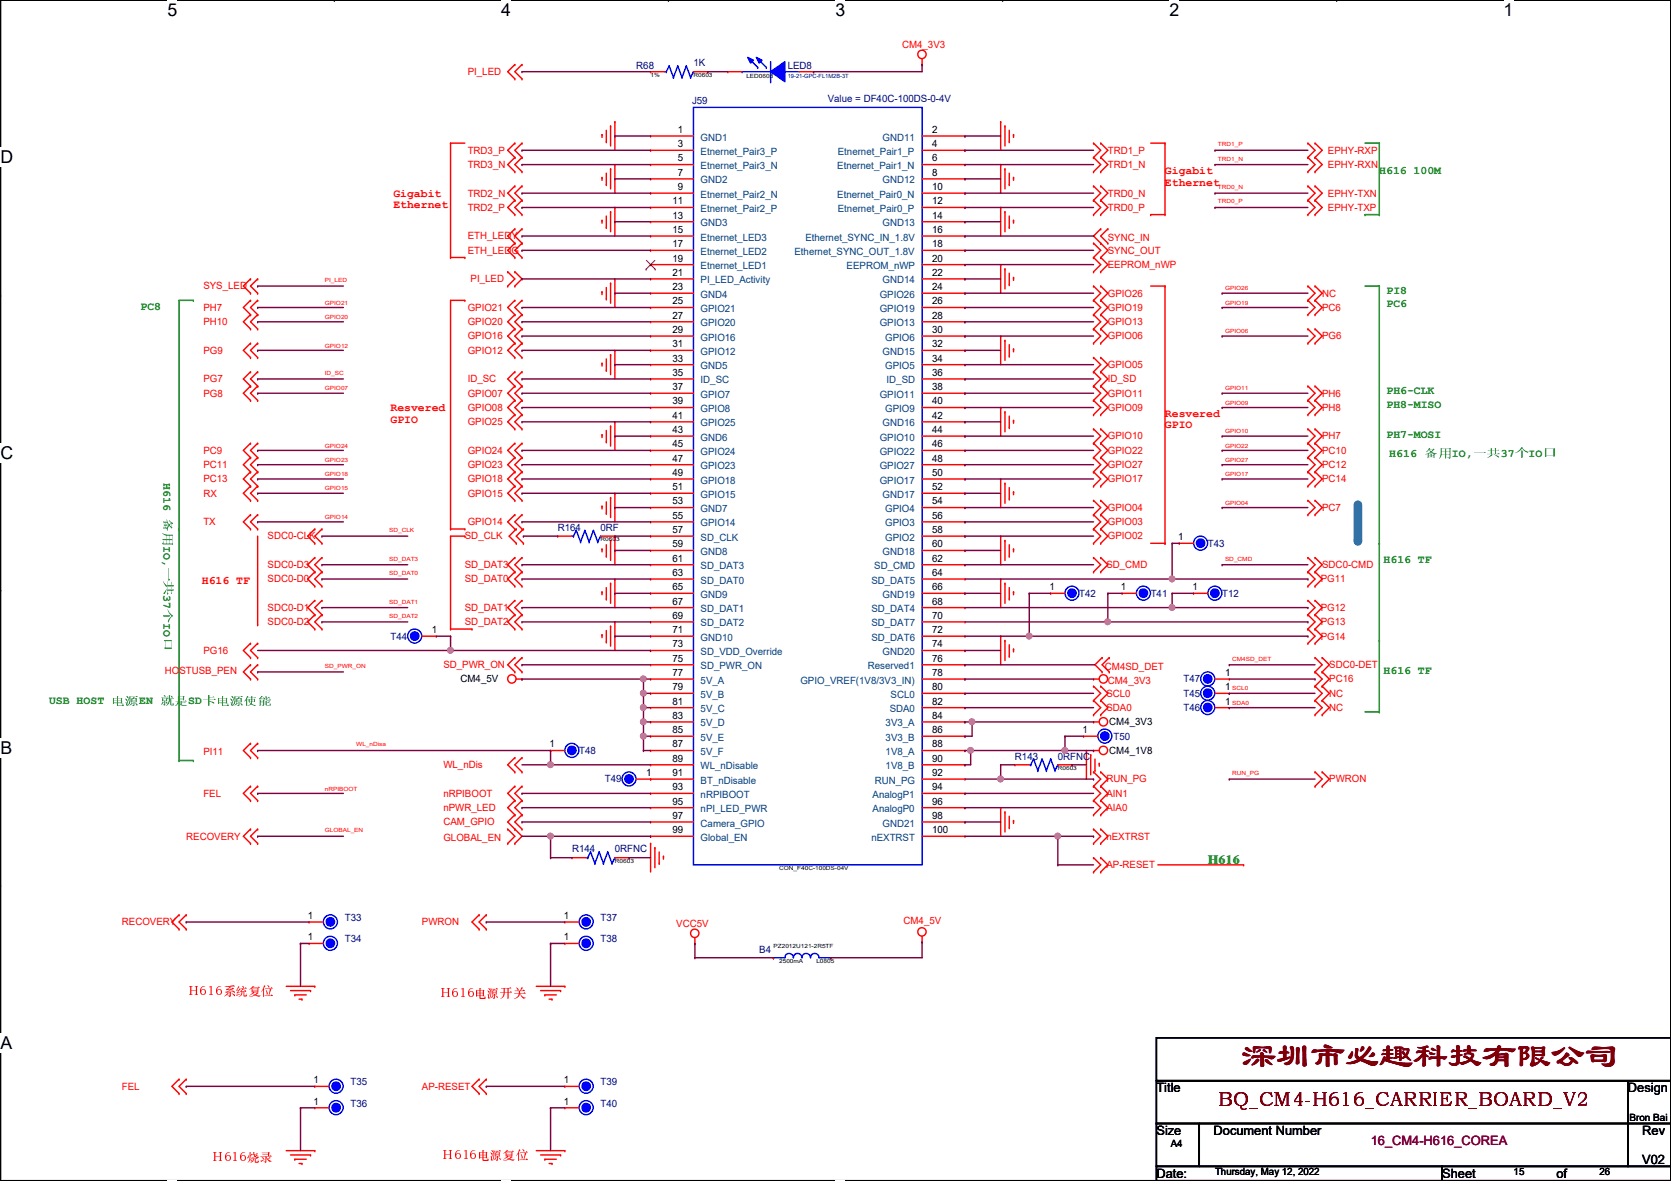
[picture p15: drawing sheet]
<svg xmlns="http://www.w3.org/2000/svg" width="297mm" height="210mm" viewBox="0 0 297 210" stroke-linecap="round" stroke-linejoin="round" font-family="sans-serif">
<defs><g id="words">
<text font-size="6.1" fill="#7f0000" x="220.8" y="189.7">深圳市必趣科技有限公司</text>
<text font-size="3.5" fill="#7f0000" x="216.5" y="196.6">BQ_CM4-H616_CARRIER_BOARD_V2</text>
<g font-size="3.1">
<text x="29.8" y="2.8">5</text>
<text x="89.1" y="2.8">4</text>
<text x="148.5" y="2.8">3</text>
<text x="207.9" y="2.8">2</text>
<text x="267.3" y="2.8">1</text>
<text x=".1" y="29">D</text>
<text x=".1" y="81.5">C</text>
<text x=".1" y="133.9">B</text>
<text x=".1" y="186.4">A</text>
<text x="297" y="186.4">A</text>
</g>
<text font-size="2.3" fill="#007f00" x="214.7" y="153.6">H616</text>
<g font-size="2.3" fill="#f00">
<text x="33.6" y="176.9">H616系统复位</text>
<text x="78.3" y="177.1">H616电源开关</text>
<text x="37.9" y="206.3">H616烧录</text>
<text x="78.8" y="206.1">H616电源复位</text>
</g>
<g font-size="2.3">
<text x="205.6" y="194.1">Title</text>
<text x="289.4" y="194.1">Design</text>
<text x="205.6" y="201.8">Size</text>
<text x="215.7" y="201.8">Document Number</text>
<text x="291.9" y="201.8">Rev</text>
<text x="205.6" y="209.4">Date:</text>
<text x="256.4" y="209.4">Sheet</text>
<text x="276.7" y="209.4">of</text>
<text x="291.9" y="206.8">V02</text>
</g>
<text font-size="2.3" fill="#7f003f" x="243.7" y="203.5">16_CM4-H616_COREA</text>
<g font-size="2" fill="#f00">
<text x="69.9" y="35">Gigabit</text>
<text x="207.1" y="30.9">Gigabit</text>
<text x="207.1" y="33">Ethernet</text>
<text x="69.9" y="37">Ethernet</text>
<text x="69.4" y="73.1">Resvered</text>
<text x="69.4" y="75.1">GPIO</text>
<text x="207.1" y="74.1">Resvered</text>
<text x="207.1" y="76.2">GPIO</text>
<text x="35.9" y="103.8">H616 TF</text>
</g>
<g font-size="2" fill="#007f00">
<text x="245.2" y="30.9">H616 100M</text>
<text x="246.5" y="52.3">PI8</text>
<text x="25" y="55.1">PC8</text>
<text x="246.5" y="54.6">PC6</text>
<text x="246.5" y="70.1">PH6-CLK</text>
<text x="246.5" y="72.6">PH8-MISO</text>
<text x="246.5" y="77.9">PH7-MOSI</text>
<text x="247" y="81.2">H616 备备IO,一一37个IO口</text>
<text x="29.1" y="85.9" transform="rotate(90 29.1 85.9)">H616</text>
<text x="29.1" y="92.1">备</text>
<text x="29.1" y="94.6">备</text>
<text x="29.1" y="97" transform="rotate(90 29.1 97)">IO,</text>
<text x="29.1" y="100.8">一</text>
<text x="246" y="100">H616 TF</text>
<text x="29.1" y="105.7" transform="rotate(90 29.1 105.7)">37</text>
<text x="29.1" y="103.3">一</text>
<text x="29.1" y="110.7" transform="rotate(90 29.1 110.7)">IO</text>
<text x="29.1" y="108.2">个</text>
<text x="29.1" y="113.2">口</text>
<text x="246" y="119.8">H616 TF</text>
<text x="8.7" y="125.2">USB HOST 电电EN 就就SD卡电电卡卡</text>
</g>
<g font-size="1.8" fill="#00007f">
<text x="123.3" y="11.8">1K</text>
<text x="113.1" y="12.3">R68</text>
<text x="140" y="12.3">LED8</text>
<text x="123" y="18.4">J59</text>
<text x="147.1" y="18.2">Value = DF40C-100DS-0-4V</text>
<text x="99.1" y="94.4">R164</text>
<text x="106.8" y="94.4">0RF</text>
<text x="214.7" y="97.2">T43</text>
<text x="191.9" y="106">T42</text>
<text x="204.6" y="106">T41</text>
<text x="217.3" y="106">T12</text>
<text x="69.4" y="113.7">T44</text>
<text x="210.4" y="123.8">T45</text>
<text x="210.4" y="121.3">T47</text>
<text x="197.9" y="131.4">T50</text>
<text x="210.4" y="126.4">T46</text>
<text x="103" y="134">T48</text>
<text x="180.4" y="135">R143</text>
<text x="188" y="135">0RFNC</text>
<text x="107.5" y="139.1">T49</text>
<text x="101.7" y="151.5">R144</text>
<text x="109.3" y="151.5">0RFNC</text>
<text x="61.3" y="167.5">T34</text>
<text x="61.3" y="163.7">T33</text>
<text x="106.8" y="163.7">T37</text>
<text x="106.8" y="167.5">T38</text>
<text x="135" y="169.3">B4</text>
<text x="62.3" y="192.9">T35</text>
<text x="62.3" y="196.7">T36</text>
<text x="106.8" y="192.9">T39</text>
<text x="106.8" y="196.7">T40</text>
</g>
<g font-size="1.8" fill="#f00">
<text x="160.4" y="8.5">CM4_3V3</text>
<text x="83.1" y="13.3">PI_LED</text>
<text x="83.1" y="27.3">TRD3_P</text>
<text x="83.1" y="29.8">TRD3_N</text>
<text x="196.9" y="27.3">TRD1_P</text>
<text x="196.9" y="29.8">TRD1_N</text>
<text x="236" y="27.3">EPHY-RXP</text>
<text x="236" y="29.8">EPHY-RXN</text>
<text x="83.1" y="34.9">TRD2_N</text>
<text x="196.9" y="34.9">TRD0_N</text>
<text x="236" y="34.9">EPHY-TXN</text>
<text x="83.1" y="37.5">TRD2_P</text>
<text x="196.9" y="37.5">TRD0_P</text>
<text x="236" y="37.5">EPHY-TXP</text>
<text x="83.1" y="45.1">ETH_LEDG</text>
<text x="83.1" y="42.5">ETH_LEDY</text>
<text x="196.9" y="45.1">SYNC_OUT</text>
<text x="196.9" y="42.8">SYNC_IN</text>
<text x="196.9" y="47.6">EEPROM_nWP</text>
<text x="36.1" y="51.4">SYS_LED</text>
<text x="83.6" y="50.2">PI_LED</text>
<text x="196.9" y="52.7">GPIO26</text>
<text x="235" y="52.7">NC</text>
<text x="36.1" y="55.2">PH7</text>
<text x="36.1" y="57.8">PH10</text>
<text x="83.1" y="55.2">GPIO21</text>
<text x="83.1" y="57.8">GPIO20</text>
<text x="196.9" y="57.8">GPIO13</text>
<text x="196.9" y="55.2">GPIO19</text>
<text x="235" y="55.2">PC6</text>
<text x="36.1" y="62.9">PG9</text>
<text x="83.1" y="60.3">GPIO16</text>
<text x="83.1" y="62.9">GPIO12</text>
<text x="196.9" y="60.3">GPIO06</text>
<text x="196.9" y="65.4">GPIO05</text>
<text x="235" y="60.3">PG6</text>
<text x="36.1" y="67.9">PG7</text>
<text x="36.1" y="70.5">PG8</text>
<text x="83.1" y="67.9">ID_SC</text>
<text x="83.1" y="70.5">GPIO07</text>
<text x="196.9" y="70.5">GPIO11</text>
<text x="196.9" y="67.9">ID_SD</text>
<text x="235" y="70.5">PH6</text>
<text x="83.1" y="73">GPIO08</text>
<text x="83.1" y="75.6">GPIO25</text>
<text x="196.9" y="73">GPIO09</text>
<text x="235" y="73">PH8</text>
<text x="36.1" y="80.6">PC9</text>
<text x="36.1" y="83.2">PC11</text>
<text x="83.1" y="80.6">GPIO24</text>
<text x="83.1" y="83.2">GPIO23</text>
<text x="196.9" y="78.1">GPIO10</text>
<text x="196.9" y="80.6">GPIO22</text>
<text x="196.9" y="83.2">GPIO27</text>
<text x="235" y="78.1">PH7</text>
<text x="235" y="80.6">PC10</text>
<text x="235" y="83.2">PC12</text>
<text x="36.1" y="85.7">PC13</text>
<text x="36.1" y="88.3">RX</text>
<text x="83.1" y="85.7">GPIO18</text>
<text x="83.1" y="88.3">GPIO15</text>
<text x="196.9" y="85.7">GPIO17</text>
<text x="235" y="85.7">PC14</text>
<text x="36.1" y="93.3">TX</text>
<text x="47.6" y="95.9">SDC0-CLK</text>
<text x="82.6" y="95.9">SD_CLK</text>
<text x="83.1" y="93.3">GPIO14</text>
<text x="196.9" y="90.8">GPIO04</text>
<text x="196.9" y="93.3">GPIO03</text>
<text x="196.9" y="95.9">GPIO02</text>
<text x="235" y="90.8">PC7</text>
<text x="47.6" y="101">SDC0-D3</text>
<text x="82.6" y="101">SD_DAT3</text>
<text x="196.7" y="101">SD_CMD</text>
<text x="235" y="101">SDC0-CMD</text>
<text x="47.6" y="103.5">SDC0-D0</text>
<text x="82.6" y="103.5">SD_DAT0</text>
<text x="234.8" y="103.5">PG11</text>
<text x="47.6" y="108.6">SDC0-D1</text>
<text x="47.6" y="111.1">SDC0-D2</text>
<text x="82.6" y="108.6">SD_DAT1</text>
<text x="82.6" y="111.1">SD_DAT2</text>
<text x="234.8" y="108.6">PG12</text>
<text x="234.8" y="111.1">PG13</text>
<text x="234.8" y="113.7">PG14</text>
<text x="29.3" y="119.8">HOSTUSB_PEN</text>
<text x="36.1" y="116.2">PG16</text>
<text x="78.8" y="118.7">SD_PWR_ON</text>
<text x="196.4" y="119">CM4SD_DET</text>
<text x="236.3" y="118.7">SDC0-DET</text>
<text x="196.7" y="123.8">SCL0</text>
<text x="196.9" y="121.5">CM4_3V3</text>
<text x="236.3" y="121.3">PC16</text>
<text x="236.3" y="123.8">NC</text>
<text x="196.7" y="126.4">SDA0</text>
<text x="236.3" y="126.4">NC</text>
<text x="36.1" y="134.2">PI11</text>
<text x="78.8" y="136.5">WL_nDis</text>
<text x="36.1" y="141.6">FEL</text>
<text x="78.8" y="141.6">nRPIBOOT</text>
<text x="196.7" y="139.1">RUN_PG</text>
<text x="196.7" y="141.6">AIN1</text>
<text x="236.3" y="139.1">PWRON</text>
<text x="33.1" y="149.2">RECOVERY</text>
<text x="78.8" y="144.1">nPWR_LED</text>
<text x="78.8" y="146.7">CAM_GPIO</text>
<text x="78.8" y="149.5">GLOBAL_EN</text>
<text x="196.7" y="144.1">AIA0</text>
<text x="196.7" y="149.2">nEXTRST</text>
<text x="196.7" y="154.3">AP-RESET</text>
<text x="21.7" y="164.5">RECOVERY</text>
<text x="75" y="164.5">PWRON</text>
<text x="120.2" y="164.7">VCC5V</text>
<text x="160.6" y="164.2">CM4_5V</text>
<text x="21.7" y="193.7">FEL</text>
<text x="75" y="193.7">AP-RESET</text>
</g>
<g font-size="1.8">
<text x="120.5" y="23.6">1</text>
<text x="165.7" y="23.6">2</text>
<text x="120.5" y="28.7">5</text>
<text x="120.5" y="26.2">3</text>
<text x="165.7" y="28.7">6</text>
<text x="165.7" y="26.2">4</text>
<text x="120.5" y="33.8">9</text>
<text x="120.5" y="31.2">7</text>
<text x="165.7" y="33.8">10</text>
<text x="165.7" y="31.2">8</text>
<text x="119.5" y="41.4">15</text>
<text x="119.5" y="38.9">13</text>
<text x="119.5" y="36.3">11</text>
<text x="165.7" y="41.4">16</text>
<text x="165.7" y="38.9">14</text>
<text x="165.7" y="36.3">12</text>
<text x="119.5" y="46.5">19</text>
<text x="119.5" y="43.9">17</text>
<text x="165.7" y="46.5">20</text>
<text x="165.7" y="43.9">18</text>
<text x="119.5" y="51.6">23</text>
<text x="119.5" y="49">21</text>
<text x="165.7" y="51.6">24</text>
<text x="165.7" y="49">22</text>
<text x="119.5" y="59.2">29</text>
<text x="119.5" y="56.6">27</text>
<text x="119.5" y="54.1">25</text>
<text x="165.7" y="59.2">30</text>
<text x="165.7" y="56.6">28</text>
<text x="165.7" y="54.1">26</text>
<text x="119.5" y="64.3">33</text>
<text x="119.5" y="61.7">31</text>
<text x="165.7" y="64.3">34</text>
<text x="165.7" y="61.7">32</text>
<text x="119.5" y="71.9">39</text>
<text x="119.5" y="66.8">35</text>
<text x="119.5" y="69.3">37</text>
<text x="165.7" y="71.9">40</text>
<text x="165.7" y="66.8">36</text>
<text x="165.7" y="69.3">38</text>
<text x="119.5" y="77">43</text>
<text x="119.5" y="74.4">41</text>
<text x="165.7" y="77">44</text>
<text x="165.7" y="74.4">42</text>
<text x="119.5" y="82">47</text>
<text x="119.5" y="79.5">45</text>
<text x="165.7" y="82">48</text>
<text x="165.7" y="79.5">46</text>
<text x="119.5" y="89.7">53</text>
<text x="119.5" y="87.1">51</text>
<text x="119.5" y="84.6">49</text>
<text x="165.7" y="89.7">54</text>
<text x="165.7" y="87.1">52</text>
<text x="165.7" y="84.6">50</text>
<text x="119.5" y="92.2">55</text>
<text x="119.5" y="94.7">57</text>
<text x="165.7" y="92.2">56</text>
<text x="165.7" y="94.7">58</text>
<text x="119.5" y="99.8">61</text>
<text x="119.5" y="97.3">59</text>
<text x="165.7" y="97.3">60</text>
<text x="165.7" y="99.8">62</text>
<text x="209.4" y="96">1</text>
<text x="119.5" y="102.4">63</text>
<text x="119.5" y="104.9">65</text>
<text x="119.5" y="107.4">67</text>
<text x="165.7" y="102.4">64</text>
<text x="165.7" y="104.9">66</text>
<text x="165.7" y="107.4">68</text>
<text x="186.6" y="104.9">1</text>
<text x="199.3" y="104.9">1</text>
<text x="212" y="104.9">1</text>
<text x="76.8" y="112.5">1</text>
<text x="119.5" y="110">69</text>
<text x="119.5" y="112.5">71</text>
<text x="165.7" y="110">70</text>
<text x="165.7" y="112.5">72</text>
<text x="119.5" y="115.1">73</text>
<text x="119.5" y="117.6">75</text>
<text x="165.7" y="115.1">74</text>
<text x="165.7" y="117.6">76</text>
<text x="81.9" y="121.3">CM4_5V</text>
<text x="119.5" y="120.1">77</text>
<text x="119.5" y="122.7">79</text>
<text x="119.5" y="125.2">81</text>
<text x="165.7" y="120.1">78</text>
<text x="165.7" y="122.7">80</text>
<text x="165.7" y="125.2">82</text>
<text x="217.8" y="122.7">1</text>
<text x="217.8" y="125.2">1</text>
<text x="217.8" y="120.1">1</text>
<text x="119.5" y="127.8">83</text>
<text x="119.5" y="130.3">85</text>
<text x="165.7" y="127.8">84</text>
<text x="165.7" y="130.3">86</text>
<text x="192.4" y="130.3">1</text>
<text x="197.2" y="128.9">CM4_3V3</text>
<text x="97.7" y="132.8">1</text>
<text x="114.9" y="137.9">1</text>
<text x="119.5" y="132.8">87</text>
<text x="119.5" y="135.4">89</text>
<text x="119.5" y="137.9">91</text>
<text x="165.7" y="132.8">88</text>
<text x="165.7" y="135.4">90</text>
<text x="165.7" y="137.9">92</text>
<text x="197.2" y="134">CM4_1V8</text>
<text x="119.5" y="140.5">93</text>
<text x="119.5" y="143">95</text>
<text x="165.7" y="140.5">94</text>
<text x="165.7" y="143">96</text>
<text x="119.5" y="145.5">97</text>
<text x="119.5" y="148.1">99</text>
<text x="165.7" y="145.5">98</text>
<text x="165.7" y="148.1">100</text>
<text x="54.7" y="167.1">1</text>
<text x="54.7" y="163.3">1</text>
<text x="100.2" y="163.3">1</text>
<text x="100.2" y="167.1">1</text>
<text x="55.7" y="192.5">1</text>
<text x="55.7" y="196.3">1</text>
<text x="100.2" y="192.5">1</text>
<text x="100.2" y="196.3">1</text>
<text x="208.1" y="203.8">A4</text>
<text x="289.6" y="199.3">Bron Bai</text>
<text x="216" y="208.9">Thursday, May 12, 2022</text>
<text x="269.1" y="208.9">15</text>
<text x="284.3" y="208.9">26</text>
</g>
<g font-size="1.8" fill="#003f7f">
<text x="124.5" y="27.5">Etnernet_Pair3_P</text>
<text x="124.5" y="25">GND1</text>
<text x="148.9" y="27.5">Etnernet_Pair1_P</text>
<text x="156.9" y="25">GND11</text>
<text x="124.5" y="35.1">Etnernet_Pair2_N</text>
<text x="124.5" y="32.6">GND2</text>
<text x="124.5" y="30.1">Etnernet_Pair3_N</text>
<text x="148.8" y="35.1">Etnernet_Pair0_N</text>
<text x="148.8" y="30.1">Etnernet_Pair1_N</text>
<text x="156.9" y="32.6">GND12</text>
<text x="124.5" y="40.2">GND3</text>
<text x="124.5" y="37.7">Etnernet_Pair2_P</text>
<text x="148.9" y="37.7">Etnernet_Pair0_P</text>
<text x="156.9" y="40.2">GND13</text>
<text x="124.5" y="47.8">Etnernet_LED1</text>
<text x="124.5" y="45.3">Etnernet_LED2</text>
<text x="124.5" y="42.8">Etnernet_LED3</text>
<text x="141.2" y="45.3">Ethernet_SYNC_OUT_1.8V</text>
<text x="143.2" y="42.8">Ethernet_SYNC_IN_1.8V</text>
<text x="150.5" y="47.8">EEPROM_nWP</text>
<text x="124.5" y="52.9">GND4</text>
<text x="124.5" y="50.4">PI_LED_Activity</text>
<text x="156.4" y="52.9">GPIO26</text>
<text x="156.9" y="50.4">GND14</text>
<text x="124.5" y="58">GPIO20</text>
<text x="124.5" y="55.5">GPIO21</text>
<text x="156.4" y="58">GPIO13</text>
<text x="156.4" y="55.5">GPIO19</text>
<text x="124.5" y="65.6">GND5</text>
<text x="124.5" y="63.1">GPIO12</text>
<text x="124.5" y="60.5">GPIO16</text>
<text x="156.9" y="63.1">GND15</text>
<text x="157.3" y="65.6">GPIO5</text>
<text x="157.3" y="60.5">GPIO6</text>
<text x="124.5" y="68.2">ID_SC</text>
<text x="124.5" y="70.7">GPIO7</text>
<text x="156.4" y="70.7">GPIO11</text>
<text x="157.6" y="68.2">ID_SD</text>
<text x="124.5" y="75.8">GPIO25</text>
<text x="124.5" y="73.2">GPIO8</text>
<text x="156.9" y="75.8">GND16</text>
<text x="157.3" y="73.2">GPIO9</text>
<text x="124.5" y="83.4">GPIO23</text>
<text x="124.5" y="80.9">GPIO24</text>
<text x="124.5" y="78.3">GND6</text>
<text x="156.4" y="83.4">GPIO27</text>
<text x="156.4" y="80.9">GPIO22</text>
<text x="156.4" y="78.3">GPIO10</text>
<text x="124.5" y="88.5">GPIO15</text>
<text x="124.5" y="85.9">GPIO18</text>
<text x="156.4" y="85.9">GPIO17</text>
<text x="156.9" y="88.5">GND17</text>
<text x="124.5" y="91">GND7</text>
<text x="124.5" y="93.6">GPIO14</text>
<text x="157.3" y="91">GPIO4</text>
<text x="157.3" y="93.6">GPIO3</text>
<text x="124.5" y="96.1">SD_CLK</text>
<text x="124.5" y="101.2">SD_DAT3</text>
<text x="124.5" y="98.6">GND8</text>
<text x="155.4" y="101.2">SD_CMD</text>
<text x="156.9" y="98.6">GND18</text>
<text x="157.3" y="96.1">GPIO2</text>
<text x="124.5" y="103.7">SD_DAT0</text>
<text x="124.5" y="106.3">GND9</text>
<text x="154.9" y="103.7">SD_DAT5</text>
<text x="156.9" y="106.3">GND19</text>
<text x="124.5" y="108.8">SD_DAT1</text>
<text x="124.5" y="111.3">SD_DAT2</text>
<text x="124.5" y="113.9">GND10</text>
<text x="154.9" y="108.8">SD_DAT4</text>
<text x="154.9" y="111.3">SD_DAT7</text>
<text x="154.9" y="113.9">SD_DAT6</text>
<text x="124.5" y="116.4">SD_VDD_Override</text>
<text x="124.5" y="119">SD_PWR_ON</text>
<text x="154.3" y="119">Reserved1</text>
<text x="156.9" y="116.4">GND20</text>
<text x="124.5" y="121.5">5V_A</text>
<text x="124.5" y="124">5V_B</text>
<text x="142.3" y="121.5">GPIO_VREF(1V8/3V3_IN)</text>
<text x="158.3" y="124">SCL0</text>
<text x="124.5" y="126.6">5V_C</text>
<text x="124.5" y="129.1">5V_D</text>
<text x="124.5" y="131.7">5V_E</text>
<text x="157.4" y="129.1">3V3_A</text>
<text x="157.4" y="131.7">3V3_B</text>
<text x="158.2" y="126.6">SDA0</text>
<text x="124.5" y="134.2">5V_F</text>
<text x="124.5" y="136.7">WL_nDisable</text>
<text x="157.4" y="134.2">1V8_A</text>
<text x="157.4" y="136.7">1V8_B</text>
<text x="124.5" y="139.3">BT_nDisable</text>
<text x="124.5" y="141.8">nRPIBOOT</text>
<text x="155.1" y="141.8">AnalogP1</text>
<text x="155.5" y="139.3">RUN_PG</text>
<text x="124.5" y="144.4">nPI_LED_PWR</text>
<text x="124.5" y="146.9">Camera_GPIO</text>
<text x="124.5" y="149.4">Global_EN</text>
<text x="154.9" y="149.4">nEXTRST</text>
<text x="155.1" y="144.4">AnalogP0</text>
<text x="156.9" y="146.9">GND21</text>
</g>
<g font-size="1">
<text x="115.7" y="13.6">1%</text>
<text x="123.3" y="13.6">R0603</text>
<text x="132.7" y="13.9">LED0603</text>
<text x="106.8" y="96.2">R0603</text>
<text x="188" y="136.8">R0603</text>
<text x="109.3" y="153.3">R0603</text>
<text x="138.5" y="154.6">CON_F40C-100DS-04V</text>
<text x="137.5" y="168.6">PZ2012U121-2R5TF</text>
<text x="138.5" y="171.1">2500mA</text>
<text x="145.1" y="171.1">L0805</text>
</g>
<text font-size="1" fill="#00007f" x="140" y="13.9">19-21-GPC-FL1M2B-3T</text>
<g font-size="1" fill="#f00">
<text x="216.5" y="26">TRD1_P</text>
<text x="216.5" y="28.5">TRD1_N</text>
<text x="216.5" y="33.6">TRD0_N</text>
<text x="216.5" y="36.2">TRD0_P</text>
<text x="57.7" y="50.1">PI_LED</text>
<text x="217.8" y="51.6">GPIO26</text>
<text x="57.7" y="54.1">GPIO21</text>
<text x="57.7" y="56.7">GPIO20</text>
<text x="217.8" y="54.1">GPIO19</text>
<text x="217.8" y="59.2">GPIO06</text>
<text x="57.7" y="61.8">GPIO12</text>
<text x="57.7" y="66.6">ID_SC</text>
<text x="57.7" y="69.4">GPIO07</text>
<text x="217.8" y="69.4">GPIO11</text>
<text x="217.8" y="71.9">GPIO09</text>
<text x="217.8" y="77">GPIO10</text>
<text x="57.7" y="79.5">GPIO24</text>
<text x="57.7" y="82.1">GPIO23</text>
<text x="217.8" y="79.5">GPIO22</text>
<text x="217.8" y="82.1">GPIO27</text>
<text x="57.7" y="84.6">GPIO18</text>
<text x="57.7" y="87.2">GPIO15</text>
<text x="217.8" y="84.6">GPIO17</text>
<text x="217.8" y="89.7">GPIO04</text>
<text x="57.7" y="92.2">GPIO14</text>
<text x="69.2" y="94.6">SD_CLK</text>
<text x="69.2" y="99.7">SD_DAT3</text>
<text x="217.8" y="99.7">SD_CMD</text>
<text x="69.2" y="102.2">SD_DAT0</text>
<text x="69.2" y="107.3">SD_DAT1</text>
<text x="69.2" y="109.8">SD_DAT2</text>
<text x="57.7" y="118.7">SD_PWR_ON</text>
<text x="219" y="117.4">CM4SD_DET</text>
<text x="219" y="122.7">SCL0</text>
<text x="219" y="125.3">SDA0</text>
<text x="63.3" y="132.7">WL_nDisa</text>
<text x="219" y="137.8">RUN_PG</text>
<text x="57.7" y="140.5">nRPIBOOT</text>
<text x="57.7" y="147.9">GLOBAL_EN</text>
</g>
</g></defs>
<path d="M.1 0h296.9v209.8h-296.9z" fill="none" stroke="#000" stroke-width=".25"/>
<g fill="#fff">
<path d="M29.8 0h1.7v3.5h-1.7z"/>
<path d="M29.8 209.8h1.7v.1h-1.7z"/>
</g>
<path d="M59.4 0h.1M59.4 209.8h.1" fill="none" stroke="#000" stroke-width=".25"/>
<g fill="#fff">
<path d="M89.1 0h1.7v3.5h-1.7z"/>
<path d="M89.1 209.8h1.7v.1h-1.7z"/>
</g>
<path d="M118.8 0h.1M118.8 209.8h.1" fill="none" stroke="#000" stroke-width=".25"/>
<g fill="#fff">
<path d="M148.5 0h1.7v3.5h-1.7z"/>
<path d="M148.5 209.8h1.7v.1h-1.7z"/>
</g>
<path d="M178.2 0h.1M178.2 209.8h.1" fill="none" stroke="#000" stroke-width=".25"/>
<g fill="#fff">
<path d="M207.9 0h1.7v3.5h-1.7z"/>
<path d="M207.9 209.8h1.7v.1h-1.7z"/>
</g>
<path d="M237.6 0h.1M237.6 209.8h.1" fill="none" stroke="#000" stroke-width=".25"/>
<g fill="#fff">
<path d="M267.3 0h1.7v3.5h-1.7z"/>
<path d="M267.3 209.8h1.7v.1h-1.7z"/>
<path d="M.1 26.2h2.2v3.5h-2.2z"/>
<path d="M297 26.2l.1 3.5z"/>
<path d="M.1 78.7h2.2v3.5h-2.2z"/>
<path d="M297 78.7l.1 3.5z"/>
</g>
<path d="M.1 52.5h.1M297 52.5h.1" fill="none" stroke="#000" stroke-width=".25"/>
<g fill="#fff">
<path d="M.1 131.1h2.1v3.5h-2.1z"/>
<path d="M297 131.1l.1 3.5z"/>
</g>
<path d="M.1 104.9h.1M297 104.9h.1" fill="none" stroke="#000" stroke-width=".25"/>
<path d="M.1 104.9h.1M297 104.9h.1" fill="none" stroke="#000" stroke-width=".18"/>
<g fill="#fff">
<path d="M.1 183.6h2.1v3.5h-2.1z"/>
<path d="M297 183.6l.1 3.5z"/>
</g>
<path d="M.1 157.4h.1M297 157.4h.1" fill="none" stroke="#000" stroke-width=".25"/>
<g fill="none" stroke="#f00" stroke-width=".25">
<path d="M80.1 25.4h.1M80.1 25.4h2.5M80.1 25.4v20.4M204.6 38.1h.1M204.6 25.4h2.5M204.6 38.1h2.5M207.1 38.1h.1M207.1 25.4h.1M207.1 25.4v12.7M80.1 45.8h.1M80.1 45.8h2.5M82.6 45.8h.1"/>
<path d="M82.6 53.4h.1M82.6 53.4h-2.5v40.6M204.6 50.8h2.5M207.1 50.8h.1M207.1 50.8v45.8M45.8 95.3v15.7M80.1 94h.1M80.1 94h2.5M82.6 94h.1M82.6 95.3h.1M82.6 95.3h-2.5v16.5M204.6 96.6h2.5"/>
<path d="M207.1 96.6h.1M45.8 111h.1M80.1 111.8h.1M80.1 111.8h3.8M83.9 111.8h.1M205.8 153.7h15.3M221.1 153.7h.1"/>
</g>
<g fill="none" stroke="#007f00" stroke-width=".25">
<path d="M242.7 38.1h.1M242.7 38.1h2.5M242.7 25.4h2.5M245.2 38.1h.1M245.2 25.4h.1M245.2 25.4v12.7M34.4 53.4h.1M34.4 53.4h-2.6v81.8M242.7 50.8h2.5M245.2 50.8h.1M245.2 50.8v75.7M31.8 94h.1"/>
<path d="M245.2 96.6h.1M245.2 113.8h.1M31.8 135.2h.1M31.8 135.2h2.6M34.4 135.2h.1M242.7 126.5h2.5M245.2 126.5h.1"/>
</g>
<path d="M241.4 89.7v6.4" fill="none" stroke="#007fc0" stroke-width="1.5"/>
<circle cx="241.4" cy="96.1" r=".76" fill="#007fc0"/>
<g fill="none" stroke="#f00" stroke-width=".25">
<path d="M91.5 11.5h.1M91.5 14h.1M91.5 11.5l-1.2 1.2 1.2 1.3M92.8 11.5h.1M92.8 14h.1M92.8 11.5l-1.3 1.2 1.3 1.3M163.9 11.5h.1M163.9 10.5v1M91.5 25.4h.1M91.5 28h.1M91.5 30.5h.1M91.5 33.1h.1"/>
<path d="M91.5 35.6h.1M91.5 38.1h.1M91.5 25.4l-1.2 1.3 1.2 1.3M91.5 28l-1.2 1.3 1.2 1.2M91.5 33.1l-1.2 1.2 1.2 1.3M91.5 35.6l-1.2 1.3 1.2 1.2M92.8 25.4h.1M92.8 28h.1M92.8 30.5h.1M92.8 33.1h.1M92.8 35.6h.1M92.8 38.1h.1"/>
<path d="M92.8 25.4l-1.3 1.3 1.3 1.3M92.8 28l-1.3 1.3 1.3 1.2M92.8 33.1l-1.3 1.2 1.3 1.3M92.8 35.6l-1.3 1.3 1.3 1.2M107 23.9h.1M107 31.5h.1M107 39.2h.1M107 23.9v.5M107 31.5v.5M107 39.2v.5M107.8 25.2h.1M107.8 32.8h.1"/>
<path d="M107.8 23.2v2M107.8 30.8v2M107.8 38.4v2M108.5 22.4h.1M108.5 30h.1M108.5 37.6h.1M108.5 22.4v3.6M108.5 30v3.6M108.5 37.6v3.6M109.3 21.6h.1M109.3 29.3h.1M109.3 36.9h.1"/>
<path d="M109.3 21.6v5.1M109.3 29.3v5M109.3 36.9v5.1M177.9 21.6h.1M177.9 29.3h.1M177.9 36.9h.1M177.9 21.6v5.1M177.9 29.3v5M177.9 36.9v5.1M178.6 22.4h.1M178.6 30h.1M178.6 37.6h.1"/>
<path d="M178.6 22.4v3.6M178.6 30v3.6M178.6 37.6v3.6M179.4 25.2h.1M179.4 32.8h.1M179.4 23.2v2M179.4 30.8v2M179.4 38.4v2M180.2 23.9h.1M180.2 31.5h.1M180.2 39.2h.1M180.2 23.9v.5"/>
<path d="M180.2 31.5v.5M180.2 39.2v.5M194.4 25.4h.1M194.4 28h.1M194.4 30.5h.1M194.4 33.1h.1M194.4 35.6h.1M194.4 38.1h.1M194.4 25.4l1.3 1.3-1.3 1.3M194.4 28l1.3 1.3-1.3 1.2M194.4 33.1l1.3 1.2-1.3 1.3M194.4 35.6l1.3 1.3-1.3 1.2"/>
<path d="M195.7 25.4h.1M195.7 28h.1M195.7 30.5h.1M195.7 33.1h.1M195.7 35.6h.1M195.7 38.1h.1M195.7 25.4l1.2 1.3-1.2 1.3M195.7 28l1.2 1.3-1.2 1.2M195.7 33.1l1.2 1.2-1.2 1.3M195.7 35.6l1.2 1.3-1.2 1.2M232.5 33.1h.1M232.5 35.6h.1"/>
<path d="M232.5 38.1h.1M232.5 25.4h.1M232.5 28h.1M232.5 30.5h.1M232.5 33.1l1.3 1.2-1.3 1.3M232.5 25.4l1.3 1.3-1.3 1.3M232.5 35.6l1.3 1.3-1.3 1.2M232.5 28l1.3 1.3-1.3 1.2M233.8 33.1h.1M233.8 35.6h.1M233.8 38.1h.1M233.8 25.4h.1"/>
<path d="M233.8 28h.1M233.8 30.5h.1M233.8 25.4l1.2 1.3-1.2 1.3M233.8 28l1.2 1.3-1.2 1.2M233.8 33.1l1.2 1.2-1.2 1.3M233.8 35.6l1.2 1.3-1.2 1.2M44.5 53.4h.1M44.5 55.9h.1M44.5 58.5h.1M44.5 49.6h.1M44.5 52.1h.1M44.5 53.4l-1.2 1.3 1.2 1.2"/>
<path d="M44.5 55.9l-1.2 1.3 1.2 1.3M44.5 49.6l-1.2 1.2 1.2 1.3M45.8 53.4h.1M45.8 55.9h.1M45.8 58.5h.1M45.8 49.6h.1M45.8 52.1h.1M45.8 53.4l-1.3 1.3 1.3 1.2M45.8 55.9l-1.3 1.3 1.3 1.3M45.8 49.6l-1.3 1.2 1.3 1.3M90.3 48.3h.1M90.3 50.8h.1"/>
<path d="M90.3 48.3l1.2 1.3-1.2 1.2M91.5 53.4h.1M91.5 55.9h.1M91.5 58.5h.1M91.5 43.2h.1M91.5 45.8h.1M91.5 50.8h.1M91.5 48.3h.1M91.5 40.7h.1M91.5 53.4l-1.2 1.3 1.2 1.2M91.5 55.9l-1.2 1.3 1.2 1.3M91.5 58.5l-1.2 1.2 1.2 1.3"/>
<path d="M91.5 43.2l-1.2 1.3 1.2 1.3M91.5 48.3l1.3 1.3-1.3 1.2M91.5 40.7l-1.2 1.3 1.2 1.2M92.8 53.4h.1M92.8 55.9h.1M92.8 58.5h.1M92.8 43.2h.1M92.8 45.8h.1M92.8 40.7h.1M92.8 53.4l-1.3 1.3 1.3 1.2M92.8 55.9l-1.3 1.3 1.3 1.3M92.8 58.5l-1.3 1.2 1.3 1.3"/>
<path d="M92.8 43.2l-1.3 1.3 1.3 1.3M92.8 40.7l-1.3 1.3 1.3 1.2M107 51.9h.1M107 51.9v.5M107.8 40.4h.1M107.8 53.1h.1M107.8 51.1v2M108.5 50.3h.1M108.5 50.3v3.6M109.3 49.6h.1M109.3 49.6v5.1M177.9 47h.1"/>
<path d="M177.9 59.7h.1M177.9 47v5.1M177.9 59.7v5.1M178.6 47.8h.1M178.6 47.8v3.6M179.4 40.4h.1M179.4 50.6h.1M179.4 48.6v2M180.2 49.3h.1M180.2 49.3v.5M194.4 55.9h.1M194.4 58.5h.1"/>
<path d="M194.4 43.2h.1M194.4 45.8h.1M194.4 48.3h.1M194.4 50.8h.1M194.4 53.4h.1M194.4 55.9l1.3 1.3-1.3 1.3M194.4 58.5l1.3 1.2-1.3 1.3M194.4 43.2l1.3 1.3-1.3 1.3M194.4 45.8l1.3 1.2-1.3 1.3M194.4 50.8l1.3 1.3-1.3 1.3M194.4 53.4l1.3 1.3-1.3 1.2M195.7 55.9h.1"/>
<path d="M195.7 58.5h.1M195.7 43.2h.1M195.7 45.8h.1M195.7 40.7h.1M195.7 48.3h.1M195.7 50.8h.1M195.7 53.4h.1M195.7 55.9l1.2 1.3-1.2 1.3M195.7 58.5l1.2 1.2-1.2 1.3M195.7 40.7l-1.3 1.3 2.5 2.5-1.2 1.3M195.7 45.8l1.2 1.2-1.2 1.3M195.7 50.8l1.2 1.3-1.2 1.3"/>
<path d="M195.7 53.4l1.2 1.3-1.2 1.2M196.9 40.7h.1M196.9 43.2h.1M196.9 40.7l-1.2 1.3 1.2 1.2M232.5 58.5h.1M232.5 50.8h.1M232.5 53.4h.1M232.5 55.9h.1M232.5 50.8l1.3 1.3-1.3 1.3M232.5 58.5l1.3 1.2-1.3 1.3M232.5 53.4l1.3 1.3-1.3 1.2M233.8 58.5h.1"/>
<path d="M233.8 50.8h.1M233.8 53.4h.1M233.8 55.9h.1M233.8 50.8l1.2 1.3-1.2 1.3M233.8 53.4l1.2 1.3-1.2 1.2M233.8 58.5l1.2 1.2-1.2 1.3M44.5 61h.1M44.5 63.5h.1M44.5 66.1h.1M44.5 68.6h.1M44.5 71.2h.1M44.5 78.8h.1"/>
<path d="M44.5 61l-1.2 1.3 1.2 1.2M44.5 66.1l-1.2 1.3 1.2 1.2M44.5 68.6l-1.2 1.3 1.2 1.3M44.5 78.8l-1.2 1.3 1.2 1.2M45.8 61h.1M45.8 63.5h.1M45.8 66.1h.1M45.8 68.6h.1M45.8 71.2h.1M45.8 78.8h.1M45.8 78.8l-1.3 1.3 1.3 1.2M45.8 61l-1.3 1.3 1.3 1.2"/>
<path d="M45.8 66.1l-1.3 1.3 1.3 1.2M45.8 68.6l-1.3 1.3 1.3 1.3M91.5 61h.1M91.5 63.5h.1M91.5 66.1h.1M91.5 68.6h.1M91.5 71.2h.1M91.5 73.7h.1M91.5 76.2h.1M91.5 78.8h.1M91.5 61l-1.2 1.3 1.2 1.2M91.5 66.1l-1.2 1.3 1.2 1.2"/>
<path d="M91.5 68.6l-1.2 1.3 1.2 1.3M91.5 71.2l-1.2 1.2 1.2 1.3M91.5 73.7l-1.2 1.3 1.2 1.2M91.5 78.8l-1.2 1.3 1.2 1.2M92.8 61h.1M92.8 63.5h.1M92.8 66.1h.1M92.8 68.6h.1M92.8 71.2h.1M92.8 73.7h.1M92.8 76.2h.1M92.8 78.8h.1"/>
<path d="M92.8 61l-1.3 1.3 1.3 1.2M92.8 66.1l-1.3 1.3 1.3 1.2M92.8 68.6l-1.3 1.3 1.3 1.3M92.8 71.2l-1.3 1.2 1.3 1.3M92.8 73.7l-1.3 1.3 1.3 1.2M92.8 78.8l-1.3 1.3 1.3 1.2M107 64.6h.1M107 77.3h.1M107 64.6v.5M107 77.3v.5M107.8 65.8h.1M107.8 78.5h.1"/>
<path d="M107.8 63.8v2M107.8 76.5v2M108.5 63h.1M108.5 75.7h.1M108.5 63v3.6M108.5 75.7v3.6M109.3 62.3h.1M109.3 75h.1M109.3 62.3v5.1M109.3 75v5.1M177.9 72.4h.1M177.9 72.4v5.1"/>
<path d="M178.6 60.5h.1M178.6 73.2h.1M178.6 60.5v3.6M178.6 73.2v3.6M179.4 63.3h.1M179.4 76h.1M179.4 61.3v2M179.4 74v2M180.2 62h.1M180.2 74.7h.1M180.2 62v.5M180.2 74.7v.5"/>
<path d="M194.4 61h.1M194.4 68.6h.1M194.4 71.2h.1M194.4 73.7h.1M194.4 76.2h.1M194.4 78.8h.1M194.4 63.5h.1M194.4 66.1h.1M194.4 68.6l1.3 1.3-1.3 1.3M194.4 71.2l1.3 1.2-1.3 1.3M194.4 76.2l1.3 1.3-1.3 1.3M194.4 78.8l1.3 1.3-1.3 1.2"/>
<path d="M194.4 63.5l1.3 1.3-1.3 1.3M194.4 66.1l1.3 1.3-1.3 1.2M195.7 61h.1M195.7 68.6h.1M195.7 71.2h.1M195.7 73.7h.1M195.7 76.2h.1M195.7 78.8h.1M195.7 63.5h.1M195.7 66.1h.1M195.7 68.6l1.2 1.3-1.2 1.3M195.7 71.2l1.2 1.2-1.2 1.3"/>
<path d="M195.7 76.2l1.2 1.3-1.2 1.3M195.7 78.8l1.2 1.3-1.2 1.2M195.7 63.5l1.2 1.3-1.2 1.3M195.7 66.1l1.2 1.3-1.2 1.2M232.5 61h.1M232.5 68.6h.1M232.5 71.2h.1M232.5 73.7h.1M232.5 76.2h.1M232.5 78.8h.1M232.5 68.6l1.3 1.3-1.3 1.3M232.5 71.2l1.3 1.2-1.3 1.3"/>
<path d="M232.5 76.2l1.3 1.3-1.3 1.3M232.5 78.8l1.3 1.3-1.3 1.2M233.8 61h.1M233.8 68.6h.1M233.8 71.2h.1M233.8 73.7h.1M233.8 76.2h.1M233.8 78.8h.1M233.8 68.6l1.2 1.3-1.2 1.3M233.8 71.2l1.2 1.2-1.2 1.3M233.8 76.2l1.2 1.3-1.2 1.3M233.8 78.8l1.2 1.3-1.2 1.2"/>
<path d="M44.5 81.3h.1M44.5 83.9h.1M44.5 86.4h.1M44.5 88.9h.1M44.5 91.5h.1M44.5 94h.1M44.5 83.9l-1.2 1.2 1.2 1.3M44.5 91.5l-1.2 1.3 1.2 1.2M44.5 81.3l-1.2 1.3 1.2 1.3M44.5 86.4l-1.2 1.3 1.2 1.2M45.8 81.3h.1M45.8 83.9h.1"/>
<path d="M45.8 86.4h.1M45.8 88.9h.1M45.8 91.5h.1M45.8 94h.1M45.8 81.3l-1.3 1.3 1.3 1.3M45.8 83.9l-1.3 1.2 1.3 1.3M45.8 86.4l-1.3 1.3 1.3 1.2M45.8 91.5l-1.3 1.3 1.3 1.2M56 94h.1M56 96.6h.1M56 99.1h.1M56 94l-1.3 1.3 1.3 1.3"/>
<path d="M56 99.1l-1.3 1.3 1.3 1.2M57.2 94h.1M57.2 96.6h.1M57.2 99.1h.1M57.2 94l-1.2 1.3 1.2 1.3M57.2 99.1l-1.2 1.3 1.2 1.2M91.5 81.3h.1M91.5 83.9h.1M91.5 86.4h.1M91.5 88.9h.1M91.5 91.5h.1M91.5 94h.1"/>
<path d="M91.5 99.1h.1M91.5 81.3l-1.2 1.3 1.2 1.3M91.5 83.9l-1.2 1.2 1.2 1.3M91.5 86.4l-1.2 1.3 1.2 1.2M91.5 91.5l-1.2 1.3 1.2 1.2M91.5 99.1l-1.2 1.3 1.2 1.2M91.8 94h.1M91.8 96.6h.1M91.8 94l-1.3 1.3 1.3 1.3M92.8 81.3h.1M92.8 83.9h.1M92.8 86.4h.1"/>
<path d="M92.8 88.9h.1M92.8 91.5h.1M92.8 94h.1M92.8 99.1h.1M92.8 81.3l-1.3 1.3 1.3 1.3M92.8 83.9l-1.3 1.2 1.3 1.3M92.8 86.4l-1.3 1.3 1.3 1.2M92.8 91.5l-1.3 1.3 1.3 1.2M92.8 99.1l-1.3 1.3 1.3 1.2M93 94h.1M93 96.6h.1M93 94l-1.2 1.3 1.2 1.3"/>
<path d="M107 90h.1M107 97.6h.1M107 90v.5M107 97.6v.5M107.8 91.2h.1M107.8 98.8h.1M107.8 89.2v2M107.8 96.8v2M108.5 88.4h.1M108.5 96.1h.1M108.5 88.4v3.6M108.5 96.1v3.5"/>
<path d="M109.3 87.7h.1M109.3 95.3h.1M109.3 87.7v5.1M109.3 95.3v5.1M177.9 85.1h.1M177.9 95.3h.1M177.9 85.1v5.1M177.9 95.3v5.1M178.6 85.9h.1M178.6 96.1h.1M178.6 85.9v3.6M178.6 96.1v3.5"/>
<path d="M179.4 88.7h.1M179.4 98.8h.1M179.4 86.7v2M179.4 96.8v2M180.2 87.4h.1M180.2 97.6h.1M180.2 87.4v.5M180.2 97.6v.5M194.4 81.3h.1M194.4 83.9h.1M194.4 86.4h.1M194.4 88.9h.1"/>
<path d="M194.4 91.5h.1M194.4 94h.1M194.4 96.6h.1M194.4 99.1h.1M194.4 81.3l1.3 1.3-1.3 1.3M194.4 83.9l1.3 1.2-1.3 1.3M194.4 88.9l1.3 1.3-1.3 1.3M194.4 91.5l1.3 1.3-1.3 1.2M194.4 94l1.3 1.3-1.3 1.3M194.4 99.1l1.3 1.3-1.3 1.2M195.7 81.3h.1M195.7 83.9h.1"/>
<path d="M195.7 86.4h.1M195.7 88.9h.1M195.7 91.5h.1M195.7 94h.1M195.7 96.6h.1M195.7 99.1h.1M195.7 81.3l1.2 1.3-1.2 1.3M195.7 83.9l1.2 1.2-1.2 1.3M195.7 88.9l1.2 1.3-1.2 1.3M195.7 91.5l1.2 1.3-1.2 1.2M195.7 94l1.2 1.3-1.2 1.3M195.7 99.1l1.2 1.3-1.2 1.2"/>
<path d="M232.5 81.3h.1M232.5 83.9h.1M232.5 86.4h.1M232.5 88.9h.1M232.5 91.5h.1M232.5 99.1h.1M232.5 99.1l1.3 1.3-1.3 1.2M232.5 83.9l1.3 1.2-1.3 1.3M232.5 81.3l1.3 1.3-1.3 1.3M232.5 88.9l1.3 1.3-1.3 1.3M233.8 81.3h.1M233.8 83.9h.1"/>
<path d="M233.8 86.4h.1M233.8 88.9h.1M233.8 91.5h.1M233.8 99.1h.1M233.8 99.1l1.2 1.3-1.2 1.2M233.8 81.3l1.2 1.3-1.2 1.3M233.8 83.9l1.2 1.2-1.2 1.3M233.8 88.9l1.2 1.3-1.2 1.3M44.5 114.3h.1M44.5 116.9h.1M44.5 118.2h.1M44.5 114.3l-1.2 1.3 1.2 1.3"/>
<path d="M44.5 118.2l-1.2 1.2 1.2 1.3M45.8 114.3h.1M45.8 116.9h.1M45.8 118.2h.1M45.8 114.3l-1.3 1.3 1.3 1.3M45.8 118.2l-1.3 1.2 1.3 1.3M56 101.6h.1M56 104.2h.1M56 106.7h.1M56 109.3h.1M56 111.8h.1M56 101.6l-1.3 1.3 1.3 1.3"/>
<path d="M56 109.3l-1.3 1.2 1.3 1.3M56 106.7l-1.3 1.3 1.3 1.3M57.2 101.6h.1M57.2 104.2h.1M57.2 106.7h.1M57.2 109.3h.1M57.2 111.8h.1M57.2 101.6l-1.2 1.3 1.2 1.3M57.2 106.7l-1.2 1.3 1.2 1.3M57.2 109.3l-1.2 1.2 1.2 1.3M91.5 101.6h.1M91.5 104.2h.1"/>
<path d="M91.5 106.7h.1M91.5 109.3h.1M91.5 111.8h.1M91.5 116.9h.1M91.5 119.4h.1M91.5 101.6l-1.2 1.3 1.2 1.3M91.5 106.7l-1.2 1.3 1.2 1.3M91.5 109.3l-1.2 1.2 1.2 1.3M91.5 116.9l-1.2 1.3 1.2 1.2M92.8 101.6h.1M92.8 104.2h.1M92.8 106.7h.1"/>
<path d="M92.8 109.3h.1M92.8 111.8h.1M92.8 116.9h.1M92.8 119.4h.1M92.8 101.6l-1.3 1.3 1.3 1.3M92.8 106.7l-1.3 1.3 1.3 1.3M92.8 109.3l-1.3 1.2 1.3 1.3M92.8 116.9l-1.3 1.3 1.3 1.2M107 105.2h.1M107 112.8h.1M107 105.2v.5M107 112.8v.5"/>
<path d="M107.8 106.5h.1M107.8 114.1h.1M107.8 104.4v2.1M107.8 112.1v2M108.5 103.7h.1M108.5 111.3h.1M108.5 103.7v3.5M108.5 111.3v3.6M109.3 102.9h.1M109.3 110.5h.1M109.3 102.9v5.1M109.3 110.5v5.1"/>
<path d="M177.9 102.9h.1M177.9 113.1h.1M177.9 102.9v5.1M177.9 113.1v5.1M178.6 103.7h.1M178.6 113.8h.1M178.6 103.7v3.5M178.6 113.8v3.6M179.4 106.5h.1M179.4 116.6h.1M179.4 104.4v2.1M179.4 114.6v2"/>
<path d="M180.2 105.2h.1M180.2 115.4h.1M180.2 105.2v.5M180.2 115.4v.5M194.4 101.6h.1M195.7 101.6h.1M195.9 119.4h.1M195.9 116.9h.1M195.9 116.9l-1.3 1.3 1.3 1.2M197.2 116.9h.1M197.2 119.4h.1M197.2 116.9l-1.3 1.3 1.3 1.2"/>
<path d="M232.5 101.6h.1M232.5 104.2h.1M232.5 106.7h.1M232.5 109.3h.1M232.5 111.8h.1M232.5 114.3h.1M232.5 101.6l1.3 1.3-1.3 1.3M232.5 106.7l1.3 1.3-1.3 1.3M232.5 109.3l1.3 1.2-1.3 1.3M232.5 111.8l1.3 1.3-1.3 1.2M233.8 101.6h.1M233.8 104.2h.1"/>
<path d="M233.8 106.7h.1M233.8 109.3h.1M233.8 111.8h.1M233.8 114.3h.1M233.8 119.4h.1M233.8 116.9h.1M233.8 109.3l1.2 1.2-1.2 1.3M233.8 101.6l1.2 1.3-1.2 1.3M233.8 106.7l1.2 1.3-1.2 1.3M233.8 111.8l1.2 1.3-1.2 1.2M233.8 119.4l1.2 1.3-1.2 1.3M233.8 116.9l1.2 1.3-1.2 1.2"/>
<path d="M235 119.4h.1M235 116.9h.1M235 119.4l1.3 1.3-1.3 1.3M235 116.9l1.3 1.3-1.3 1.2M44.5 132.1h.1M44.5 134.7h.1M44.5 139.7h.1M44.5 120.7h.1M44.5 132.1l-1.2 1.3 1.2 1.3M44.5 139.7l-1.2 1.3 1.2 1.3M45.8 132.1h.1M45.8 134.7h.1"/>
<path d="M45.8 139.7h.1M45.8 120.7h.1M45.8 132.1l-1.3 1.3 1.3 1.3M45.8 139.7l-1.3 1.3 1.3 1.3M91.5 134.7h.1M91.5 137.2h.1M91.5 139.7h.1M91.5 134.7l-1.2 1.2 1.2 1.3M91.5 139.7l-1.2 1.3 1.2 1.3M91.8 120.7h1M92.8 120.7h.1M92.8 134.7h.1"/>
<path d="M92.8 137.2h.1M92.8 139.7h.1M92.8 139.7l-1.3 1.3 1.3 1.3M92.8 134.7l-1.3 1.2 1.3 1.3M193.1 133.4h.1M193.1 133.4v5.1M193.9 134.2h.1M193.9 134.2v3.5M194.4 128.3h.1M194.4 133.4h.1M194.4 120.7h.1M194.4 137.2h.1"/>
<path d="M194.4 139.7h.1M194.4 122h.1M194.4 124.5h.1M194.4 127h.1M194.4 128.3h1M194.4 133.4h1M194.4 120.7h1M194.4 137.2l1.3 1.3-1.3 1.2M194.4 139.7l1.3 1.3-1.3 1.3M194.4 122l1.3 1.2-1.3 1.3M194.4 124.5l1.3 1.3-1.3 1.2M194.6 136.9h.1"/>
<path d="M194.6 134.9v2M195.4 135.7h.1M195.4 135.7v.5M195.7 137.2h.1M195.7 139.7h.1M195.7 122h.1M195.7 124.5h.1M195.7 127h.1M195.7 137.2l1.2 1.3-1.2 1.2M195.7 139.7l1.2 1.3-1.2 1.3M195.7 122l1.2 1.2-1.2 1.3M195.7 124.5l1.2 1.3-1.2 1.2"/>
<path d="M233.8 122h.1M233.8 124.5h.1M233.8 127h.1M233.8 137.2h.1M233.8 139.7h.1M233.8 122l1.2 1.2-1.2 1.3M233.8 124.5l1.2 1.3-1.2 1.2M233.8 137.2l1.2 1.3-1.2 1.2M235 122h.1M235 124.5h.1M235 127h.1M235 137.2h.1"/>
<path d="M235 139.7h.1M235 122l1.3 1.2-1.3 1.3M235 124.5l1.3 1.3-1.3 1.2M235 137.2l1.3 1.3-1.3 1.2M44.5 142.3h.1M44.5 147.4h.1M44.5 149.9h.1M44.5 147.4l-1.2 1.2 1.2 1.3M45.8 142.3h.1M45.8 147.4h.1M45.8 149.9h.1M45.8 147.4l-1.3 1.2 1.3 1.3"/>
<path d="M90.3 147.4h.1M90.3 149.9h.1M90.3 147.4l1.2 1.2-1.2 1.3M91.5 142.3h.1M91.5 144.8h.1M91.5 147.4h.1M91.5 149.9h.1M91.5 142.3l-1.2 1.3 1.2 1.2M91.5 144.8l-1.2 1.3 2.5 2.5-1.3 1.3M92.8 142.3h.1M92.8 144.8h.1M92.8 147.4h.1"/>
<path d="M92.8 142.3l-1.3 1.3 1.3 1.2M92.8 144.8l-1.3 1.3 1.3 1.3M115.7 149.9h.1M115.7 149.9v5.1M116.4 150.7h.1M116.4 150.7v3.5M117.2 153.5h.1M117.2 151.4v2.1M117.9 152.2h.1M117.9 152.2v.5M177.9 143.6h.1M177.9 143.6v5"/>
<path d="M178.6 144.3h.1M178.6 144.3v3.6M179.4 147.1h.1M179.4 145.1v2M180.2 145.8h.1M180.2 145.8v.5M194.4 142.3h.1M194.4 144.8h.1M194.4 147.4h.1M194.4 149.9h.1M194.4 152.4h.1M194.4 155h.1"/>
<path d="M194.4 142.3l1.3 1.3-1.3 1.2M194.4 147.4l1.3 1.2-1.3 1.3M194.4 152.4l1.3 1.3-1.3 1.3M195.7 142.3h.1M195.7 144.8h.1M195.7 147.4h.1M195.7 149.9h.1M195.7 152.4h.1M195.7 155h.1M195.7 142.3l1.2 1.3-1.2 1.2M195.7 147.4l1.2 1.2-1.2 1.3M195.7 152.4l1.2 1.3-1.2 1.3"/>
<path d="M31.8 162.6h.1M31.8 165.1h.1M31.8 162.6l-1.2 1.3 1.2 1.2M33.1 162.6h.1M33.1 165.1h.1M33.1 162.6l-1.3 1.3 1.3 1.2M50.9 175.3h5.1M51.6 176.1h3.6M52.4 176.8h.1M52.4 176.8h2M53.2 177.6h.5M53.7 177.6h.1"/>
<path d="M55.2 176.1h.1M56 175.3h.1M85.2 162.6h.1M85.2 165.1h.1M85.2 162.6l-1.3 1.3 1.3 1.2M86.4 162.6h.1M86.4 165.1h.1M86.4 162.6l-1.2 1.3 1.2 1.2M95.3 175.3h5.1M96.1 176.1h3.5M96.9 176.8h.1M96.9 176.8h2"/>
<path d="M97.6 177.6h.5M98.1 177.6h.1M99.6 176.1h.1M100.4 175.3h.1M123.5 167.7h.1M123.5 166.7v1M163.9 167.4h.1M163.9 166.4v1M31.8 191.8h.1M31.8 194.4h.1M31.8 191.8l-1.2 1.3 1.2 1.3M33.1 191.8h.1"/>
<path d="M33.1 194.4h.1M33.1 191.8l-1.3 1.3 1.3 1.3M85.2 191.8h.1M85.2 194.4h.1M85.2 191.8l-1.3 1.3 1.3 1.3M86.4 191.8h.1M86.4 194.4h.1M86.4 191.8l-1.2 1.3 1.2 1.3M50.9 204.5h5.1M51.6 205.3h3.6M52.4 206h.1M52.4 206h2"/>
<path d="M53.2 206.8h.5M53.7 206.8h.1M55.2 205.3h.1M56 204.5h.1M95.3 204.5h5.1M96.1 205.3h3.5M96.9 206h.1M96.9 206h2M97.6 206.8h.5M98.1 206.8h.1M99.6 205.3h.1M100.4 204.5h.1"/>
<circle cx="163.9" cy="9.7" r=".75"/>
<circle cx="91" cy="120.7" r=".75"/>
<circle cx="196.1" cy="128.3" r=".75"/>
<circle cx="196.1" cy="133.4" r=".75"/>
<circle cx="196.1" cy="120.7" r=".75"/>
<circle cx="123.5" cy="165.9" r=".75"/>
<circle cx="163.9" cy="165.6" r=".75"/>
</g>
<path d="M205.6 184.4h91.4v7.7h-91.4zM205.6 192.1h91.4v7.6h-91.4zM205.6 199.7h7.6v7.6h-7.6zM213.2 199.7h76.2v7.6h-76.2zM289.4 199.7h7.6v7.6h-7.6zM289.4 192.1h.1M289.4 192.1v7.6M205.6 207.3h50.8v2.5h-50.8zM256.4 207.3h40.6v2.5h-40.6z" fill="none" stroke="#000" stroke-width=".25"/>
<circle cx="213.4" cy="96.5" r="1.25" fill="none" stroke="#00f" stroke-width=".25"/>
<circle cx="213.4" cy="96.5" r=".75" fill="#00f"/>
<g fill="none" stroke="#00f" stroke-width=".25">
<circle cx="213.4" cy="96.5" r=".75"/>
<circle cx="111.8" cy="138.4" r="1.25"/>
</g>
<path d="M209.6 96.6h.1M209.6 96.6h2.6" fill="none" stroke="#f00" stroke-width=".25"/>
<circle cx="111.8" cy="138.4" r=".75" fill="#00f"/>
<g fill="none" stroke="#00f" stroke-width=".25">
<circle cx="216" cy="105.4" r="1.25"/>
<circle cx="111.8" cy="138.4" r=".75"/>
</g>
<path d="M113.1 138.5h2.6M115.7 138.5h.1" fill="none" stroke="#f00" stroke-width=".25"/>
<circle cx="216" cy="105.4" r=".75" fill="#00f"/>
<g fill="none" stroke="#00f" stroke-width=".25">
<circle cx="216" cy="105.4" r=".75"/>
<circle cx="59.7" cy="193.1" r="1.25"/>
</g>
<path d="M212.2 105.5h.1M212.2 105.5h2.5" fill="none" stroke="#f00" stroke-width=".25"/>
<circle cx="59.7" cy="193.1" r=".75" fill="#00f"/>
<g fill="none" stroke="#00f" stroke-width=".25">
<circle cx="104.2" cy="163.8" r="1.25"/>
<circle cx="59.7" cy="193.1" r=".75"/>
</g>
<path d="M56 193.1h.1M56 193.1h2.5" fill="none" stroke="#f00" stroke-width=".25"/>
<circle cx="104.2" cy="163.8" r=".75" fill="#00f"/>
<g fill="none" stroke="#00f" stroke-width=".25">
<circle cx="104.2" cy="163.8" r=".75"/>
<circle cx="59.7" cy="196.9" r="1.25"/>
</g>
<path d="M100.4 163.9h.1M100.4 163.9h2.6" fill="none" stroke="#f00" stroke-width=".25"/>
<circle cx="59.7" cy="196.9" r=".75" fill="#00f"/>
<g fill="none" stroke="#00f" stroke-width=".25">
<circle cx="104.2" cy="167.7" r="1.25"/>
<circle cx="59.7" cy="196.9" r=".75"/>
</g>
<path d="M56 196.9h.1M56 196.9h2.5" fill="none" stroke="#f00" stroke-width=".25"/>
<circle cx="104.2" cy="167.7" r=".75" fill="#00f"/>
<g fill="none" stroke="#00f" stroke-width=".25">
<circle cx="73.7" cy="113" r="1.25"/>
<circle cx="104.2" cy="167.7" r=".75"/>
</g>
<path d="M100.4 167.7h.1M100.4 167.7h2.6" fill="none" stroke="#f00" stroke-width=".25"/>
<circle cx="73.7" cy="113" r=".75" fill="#00f"/>
<g fill="none" stroke="#00f" stroke-width=".25">
<circle cx="73.7" cy="113" r=".75"/>
<circle cx="58.7" cy="167.7" r="1.25"/>
</g>
<path d="M75 113.1h2.6M77.6 113.1h.1" fill="none" stroke="#f00" stroke-width=".25"/>
<circle cx="58.7" cy="167.7" r=".75" fill="#00f"/>
<g fill="none" stroke="#00f" stroke-width=".25">
<path d="M101.7 95.3h.2M101.9 95.3h.1M102.4 94.3h.1M102.4 94.3l-.5 1M102.4 94.3l.8 2M103.2 96.3h.1M104 94.3h.1M104 94.3l-.8 2M104 94.3l.7 2M104.7 96.3h.1M105.5 94.3h.1M105.5 94.3l-.8 2"/>
<path d="M105.5 94.3l.8 2M106.3 96.3h.1M106.8 95.3h.1M106.8 95.3l-.5 1M183 135.9h.2M183.2 135.9h.1M183.7 134.9h.1M183.7 134.9l-.5 1M183.7 134.9l.8 2M184.5 136.9h.1M185.2 134.9h.1M185.2 134.9l-.7 2"/>
<path d="M185.2 134.9l.8 2M186 136.9h.1M186.8 134.9h.1M186.8 134.9l-.8 2M186.8 134.9l.7 2M187.5 136.9h.1M188 135.9h.1M188 135.9l-.5 1M137.5 170.2h.1M137.5 170.2h2a.74 .74 0 0 1 .8-.7 .74 .74 0 0 1 .7 .7M141.1 170.2a.74 .74 0 0 1 .7-.7 .74 .74 0 0 1 .7 .7M142.6 170.2a.74 .74 0 0 1 .7-.7 .74 .74 0 0 1 .8 .7"/>
<path d="M144.1 170.2a.74 .74 0 0 1 .7-.7 .74 .74 0 0 1 .8 .7M145.6 170.2h2.1M147.7 170.2h.1"/>
<circle cx="203.3" cy="105.4" r="1.25"/>
<circle cx="58.7" cy="167.7" r=".75"/>
</g>
<path d="M99.1 95.3h.1M99.1 95.3h2.6M106.8 95.3h2.5M109.3 95.3h.1M180.4 135.9h.1M180.4 135.9h2.6M188 135.9h2.6M190.6 135.9h.1M54.9 167.7h.1M54.9 167.7h2.6M137.5 170.2h.1M147.7 170.2h.1" fill="none" stroke="#f00" stroke-width=".25"/>
<circle cx="203.3" cy="105.4" r=".75" fill="#00f"/>
<g fill="none" stroke="#00f" stroke-width=".25">
<path d="M137 14.5h.1M137 11v3.5"/>
<circle cx="203.3" cy="105.4" r=".75"/>
</g>
<path d="M199.5 105.5h.1M199.5 105.5h2.5" fill="none" stroke="#f00" stroke-width=".25"/>
<path d="M134.4 10.2l1.1 .5-.5 .5z" fill-rule="evenodd" fill="#00f"/>
<path d="M134.4 10.2l1.1 .5-.5 .5zM134.7 10.5l1.5 1.5M136.2 12h.1M139.5 12.7h.1M139.5 12.7h2.6" fill="none" stroke="#00f" stroke-width=".25"/>
<path d="M137 12.7l2.5-1.7v3.5z" fill-rule="evenodd" fill="#00f"/>
<path d="M131.9 12.7h.1M131.9 12.7h5.1M133.2 10.5l1.5 1.5M134.7 12h.1M137 12.7l2.5-1.7v3.5z" fill="none" stroke="#00f" stroke-width=".25"/>
<path d="M132.9 10.2l1 .5-.5 .5z" fill-rule="evenodd" fill="#00f"/>
<g fill="none" stroke="#00f" stroke-width=".25">
<path d="M132.9 10.2l1 .5-.5 .5z"/>
<circle cx="196.4" cy="130.8" r="1.25"/>
</g>
<path d="M129.4 12.7h.1M129.4 12.7h2.5M142.1 12.7h2.5M144.6 12.7h.1" fill="none" stroke="#f00" stroke-width=".25"/>
<circle cx="196.4" cy="130.8" r=".75" fill="#00f"/>
<g fill="none" stroke="#00f" stroke-width=".25">
<circle cx="196.4" cy="130.8" r=".75"/>
<circle cx="214.7" cy="123.2" r="1.25"/>
</g>
<path d="M192.6 130.9h.1M192.6 130.9h2.6" fill="none" stroke="#f00" stroke-width=".25"/>
<circle cx="214.7" cy="123.2" r=".75" fill="#00f"/>
<g fill="none" stroke="#00f" stroke-width=".25">
<circle cx="214.7" cy="123.2" r=".75"/>
<circle cx="58.7" cy="163.8" r="1.25"/>
</g>
<path d="M216 123.2h2.5M218.5 123.2h.1" fill="none" stroke="#f00" stroke-width=".25"/>
<circle cx="58.7" cy="163.8" r=".75" fill="#00f"/>
<g fill="none" stroke="#00f" stroke-width=".25">
<path d="M118.2 12.7h.2M118.4 12.7h.1M119 11.7h.1M119 11.7l-.6 1M119 11.7l.7 2.1M119.7 13.8h.1M120.5 11.7h.1M120.5 11.7l-.8 2.1M120.5 11.7l.7 2.1M121.2 13.8h.1M122 11.7h.1M122 11.7l-.8 2.1"/>
<path d="M122 11.7l.8 2.1M122.8 13.8h.1M123.3 12.7h.1M123.3 12.7l-.5 1.1"/>
<circle cx="214.7" cy="125.7" r="1.25"/>
<circle cx="58.7" cy="163.8" r=".75"/>
</g>
<path d="M115.7 12.7h.1M115.7 12.7h2.5M123.3 12.7h2.5M125.8 12.7h.1M54.9 163.9h.1M54.9 163.9h2.6" fill="none" stroke="#f00" stroke-width=".25"/>
<circle cx="214.7" cy="125.7" r=".75" fill="#00f"/>
<g fill="none" stroke="#00f" stroke-width=".25">
<circle cx="190.6" cy="105.4" r="1.25"/>
<circle cx="214.7" cy="125.7" r=".75"/>
</g>
<path d="M216 125.8h2.5M218.5 125.8h.1" fill="none" stroke="#f00" stroke-width=".25"/>
<circle cx="190.6" cy="105.4" r=".75" fill="#00f"/>
<g fill="none" stroke="#00f" stroke-width=".25">
<circle cx="190.6" cy="105.4" r=".75"/>
<circle cx="104.2" cy="193.1" r="1.25"/>
</g>
<path d="M186.8 105.5h.1M186.8 105.5h2.5" fill="none" stroke="#f00" stroke-width=".25"/>
<circle cx="104.2" cy="193.1" r=".75" fill="#00f"/>
<g fill="none" stroke="#00f" stroke-width=".25">
<circle cx="104.2" cy="193.1" r=".75"/>
<circle cx="104.2" cy="196.9" r="1.25"/>
</g>
<path d="M100.4 193.1h.1M100.4 193.1h2.6" fill="none" stroke="#f00" stroke-width=".25"/>
<circle cx="104.2" cy="196.9" r=".75" fill="#00f"/>
<g fill="none" stroke="#00f" stroke-width=".25">
<circle cx="214.7" cy="120.7" r="1.25"/>
<circle cx="104.2" cy="196.9" r=".75"/>
</g>
<path d="M100.4 196.9h.1M100.4 196.9h2.6" fill="none" stroke="#f00" stroke-width=".25"/>
<circle cx="214.7" cy="120.7" r=".75" fill="#00f"/>
<g fill="none" stroke="#00f" stroke-width=".25">
<path d="M123.3 19.1h40.6v134.6h-40.6zM104.2 152.4h.3M104.5 152.4h.1M105 151.4h.1M105 151.4l-.5 1M105 151.4l.7 2.1M105.7 153.5h.1M106.5 151.4h.1M106.5 151.4l-.8 2.1M106.5 151.4l.8 2.1M107.3 153.5h.1M108 151.4h.1"/>
<path d="M108 151.4l-.7 2.1M108 151.4l.8 2.1M108.8 153.5h.1M109.3 152.4h.1M109.3 152.4l-.5 1.1"/>
<circle cx="101.7" cy="133.4" r="1.25"/>
<circle cx="214.7" cy="120.7" r=".75"/>
</g>
<g fill="none" stroke="#f00" stroke-width=".25">
<path d="M115.7 39.4h.1M115.7 36.9h.1M115.7 34.3h.1M115.7 31.8h.1M115.7 29.3h.1M115.7 26.7h.1M115.7 24.2h.1M115.7 39.4h7.6M115.7 36.9h7.6M115.7 34.3h7.6M115.7 31.8h7.6M115.7 29.3h7.6"/>
<path d="M115.7 26.7h7.6M115.7 24.2h7.6M163.9 39.4h7.6M163.9 36.9h7.6M163.9 34.3h7.6M163.9 31.8h7.6M163.9 29.3h7.6M163.9 26.7h7.6M163.9 24.2h7.6M171.5 39.4h.1M171.5 36.9h.1M171.5 34.3h.1"/>
<path d="M171.5 31.8h.1M171.5 29.3h.1M171.5 26.7h.1M171.5 24.2h.1M115.7 59.7h.1M115.7 57.2h.1M115.7 54.7h.1M115.7 52.1h.1M115.7 49.6h.1M115.7 47h.1M115.7 44.5h.1M115.7 42h.1"/>
<path d="M115.7 59.7h7.6M115.7 57.2h7.6M115.7 54.7h7.6M115.7 52.1h7.6M115.7 49.6h7.6M115.7 47h7.6M115.7 44.5h7.6M115.7 42h7.6M163.9 59.7h7.6M163.9 57.2h7.6M163.9 54.7h7.6M163.9 52.1h7.6"/>
<path d="M163.9 49.6h7.6M163.9 47h7.6M163.9 44.5h7.6M163.9 42h7.6M171.5 59.7h.1M171.5 57.2h.1M171.5 54.7h.1M171.5 52.1h.1M171.5 49.6h.1M171.5 47h.1M171.5 44.5h.1M171.5 42h.1"/>
<path d="M115.7 77.5h.1M115.7 75h.1M115.7 72.4h.1M115.7 67.4h.1M115.7 64.8h.1M115.7 62.3h.1M115.7 69.9h.1M115.7 77.5h7.6M115.7 75h7.6M115.7 72.4h7.6M115.7 67.4h7.6M115.7 64.8h7.6"/>
<path d="M115.7 62.3h7.6M115.7 69.9h7.6M163.9 77.5h7.6M163.9 75h7.6M163.9 72.4h7.6M163.9 67.4h7.6M163.9 64.8h7.6M163.9 62.3h7.6M163.9 69.9h7.6M171.5 77.5h.1M171.5 75h.1M171.5 72.4h.1"/>
<path d="M171.5 67.4h.1M171.5 64.8h.1M171.5 62.3h.1M171.5 69.9h.1M115.7 90.2h.1M115.7 87.7h.1M115.7 85.1h.1M115.7 82.6h.1M115.7 80.1h.1M115.7 92.8h.1M115.7 95.3h.1M115.7 97.8h.1"/>
<path d="M115.7 90.2h7.6M115.7 87.7h7.6M115.7 85.1h7.6M115.7 82.6h7.6M115.7 80.1h7.6M115.7 92.8h7.6M115.7 95.3h7.6M115.7 97.8h7.6M163.9 90.2h7.6M163.9 87.7h7.6M163.9 85.1h7.6M163.9 82.6h7.6"/>
<path d="M163.9 80.1h7.6M163.9 92.8h7.6M163.9 95.3h7.6M163.9 97.8h7.6M171.5 90.2h.1M171.5 87.7h.1M171.5 85.1h.1M171.5 82.6h.1M171.5 80.1h.1M171.5 92.8h.1M171.5 95.3h.1M171.5 97.8h.1"/>
<path d="M115.7 100.4h.1M115.7 102.9h.1M115.7 105.5h.1M115.7 108h.1M115.7 110.5h.1M115.7 113.1h.1M115.7 115.6h.1M115.7 118.2h.1M115.7 100.4h7.6M115.7 102.9h7.6M115.7 105.5h7.6M115.7 108h7.6"/>
<path d="M115.7 110.5h7.6M115.7 113.1h7.6M115.7 115.6h7.6M115.7 118.2h7.6M163.9 100.4h7.6M163.9 102.9h7.6M163.9 105.5h7.6M163.9 108h7.6M163.9 110.5h7.6M163.9 113.1h7.6M163.9 115.6h7.6M163.9 118.2h7.6"/>
<path d="M171.5 100.4h.1M171.5 102.9h.1M171.5 105.5h.1M171.5 108h.1M171.5 110.5h.1M171.5 113.1h.1M171.5 115.6h.1M171.5 118.2h.1M115.7 120.7h.1M115.7 123.2h.1M115.7 125.8h.1M115.7 128.3h.1"/>
<path d="M115.7 130.9h.1M115.7 133.4h.1M115.7 135.9h.1M115.7 138.5h.1M115.7 120.7h7.6M115.7 123.2h7.6M115.7 125.8h7.6M115.7 128.3h7.6M115.7 130.9h7.6M115.7 133.4h7.6M115.7 135.9h7.6M115.7 138.5h7.6"/>
<path d="M163.9 120.7h7.6M163.9 123.2h7.6M163.9 125.8h7.6M163.9 128.3h7.6M163.9 130.9h7.6M163.9 133.4h7.6M163.9 135.9h7.6M163.9 138.5h7.6M171.5 120.7h.1M171.5 123.2h.1M171.5 125.8h.1M171.5 128.3h.1"/>
<path d="M171.5 130.9h.1M171.5 133.4h.1M171.5 135.9h.1M171.5 138.5h.1M216 120.7h2.5M218.5 120.7h.1M101.7 152.4h.1M101.7 152.4h2.5M109.3 152.4h2.5M111.8 152.4h.1M115.7 141h.1M115.7 143.6h.1"/>
<path d="M115.7 146.1h.1M115.7 148.6h.1M115.7 141h7.6M115.7 143.6h7.6M115.7 146.1h7.6M115.7 148.6h7.6M163.9 141h7.6M163.9 143.6h7.6M163.9 146.1h7.6M163.9 148.6h7.6M171.5 141h.1M171.5 143.6h.1"/>
<path d="M171.5 146.1h.1M171.5 148.6h.1"/>
</g>
<path d="M114.8 47.8h.1M114.9 46.3l1.6 1.5M116.4 46.3l-1.6 1.5M116.5 47.8h.1" fill="none" stroke="#7f3f00" stroke-width=".18"/>
<circle cx="101.7" cy="133.4" r=".75" fill="#00f"/>
<circle cx="101.7" cy="133.4" r=".75" fill="none" stroke="#00f" stroke-width=".25"/>
<path d="M97.9 133.4h.1M97.9 133.4h2.5" fill="none" stroke="#f00" stroke-width=".25"/>
<g fill="none" stroke="#7f003f" stroke-width=".25">
<path d="M92.8 26.7h.1M92.8 29.3h.1M92.8 34.3h.1M92.8 36.9h.1M92.8 26.7h22.9M92.8 29.3h22.9M92.8 34.3h22.9M92.8 36.9h22.9M109.3 24.2h.1M109.3 31.8h.1M109.3 39.4h.1M109.3 24.2h6.4"/>
<path d="M109.3 31.8h6.4M109.3 39.4h6.4M92.8 42h.1M92.8 44.5h.1M92.8 49.6h.1M92.8 54.7h.1M92.8 57.2h.1M92.8 59.7h.1M92.8 42h22.9M92.8 44.5h22.9M92.8 49.6h22.9M92.8 54.7h22.9"/>
<path d="M92.8 57.2h22.9M92.8 59.7h22.9M109.3 52.1h.1M109.3 52.1h6.4M92.8 62.3h.1M92.8 67.4h.1M92.8 69.9h.1M92.8 72.4h.1M92.8 75h.1M92.8 62.3h22.9M92.8 67.4h22.9M92.8 69.9h22.9"/>
<path d="M92.8 72.4h22.9M92.8 75h22.9M109.3 64.8h.1M109.3 77.5h.1M109.3 64.8h6.4M109.3 77.5h6.4M92.8 80.1h.1M92.8 82.6h.1M92.8 85.1h.1M92.8 87.7h.1M92.8 92.8h.1M92.8 80.1h22.9"/>
<path d="M92.8 82.6h22.9M92.8 85.1h22.9M92.8 87.7h22.9M92.8 92.8h22.9M109.3 90.2h.1M109.3 95.3h.1M109.3 97.8h.1M109.3 90.2h6.4M109.3 95.3h6.4M109.3 97.8h6.4M92.8 100.4h.1M92.8 102.9h.1"/>
<path d="M92.8 108h.1M92.8 110.5h.1M92.8 118.2h.1M92.8 100.4h22.9M92.8 102.9h22.9M92.8 108h22.9M92.8 110.5h22.9M92.8 118.2h22.9M109.3 105.5h.1M109.3 113.1h.1M109.3 105.5h6.4M109.3 113.1h6.4"/>
<path d="M92.8 120.7h.1M92.8 120.7h21.6"/>
</g>
<circle cx="114.4" cy="120.7" r=".49" fill="#f0f"/>
<circle cx="114.4" cy="120.7" r=".49" fill="none" stroke="#f0f" stroke-width=".25"/>
<g fill="none" stroke="#7f003f" stroke-width=".25">
<path d="M171.5 24.2h.1M171.5 26.7h.1M171.5 29.3h.1M171.5 31.8h.1M171.5 34.3h.1M171.5 36.9h.1M171.5 39.4h.1M171.5 24.2h6.4M171.5 26.7h22.9M171.5 29.3h22.9M171.5 31.8h6.4M171.5 34.3h22.9"/>
<path d="M171.5 36.9h22.9M171.5 39.4h6.4M171.5 42h.1M171.5 44.5h.1M171.5 47h.1M171.5 49.6h.1M171.5 52.1h.1M171.5 54.7h.1M171.5 57.2h.1M171.5 59.7h.1M171.5 42h22.9M171.5 44.5h22.9"/>
<path d="M171.5 47h22.9M171.5 49.6h6.4M171.5 52.1h22.9M171.5 54.7h22.9M171.5 57.2h22.9M171.5 59.7h22.9M171.5 62.3h.1M171.5 64.8h.1M171.5 67.4h.1M171.5 69.9h.1M171.5 72.4h.1M171.5 75h.1"/>
<path d="M171.5 77.5h.1M171.5 62.3h6.4M171.5 64.8h22.9M171.5 67.4h22.9M171.5 69.9h22.9M171.5 72.4h22.9M171.5 75h6.4M171.5 77.5h22.9M171.5 80.1h.1M171.5 82.6h.1M171.5 85.1h.1M171.5 87.7h.1"/>
<path d="M171.5 90.2h.1M171.5 92.8h.1M171.5 95.3h.1M171.5 97.8h.1M171.5 80.1h22.9M171.5 82.6h22.9M171.5 85.1h22.9M171.5 87.7h6.4M171.5 90.2h22.9M171.5 92.8h22.9M171.5 95.3h22.9M171.5 97.8h6.4"/>
<path d="M171.5 100.4h.1M171.5 105.5h.1M171.5 115.6h.1M171.5 118.2h.1M171.5 100.4h22.9M171.5 105.5h6.4M171.5 115.6h6.4M171.5 118.2h23.1M92.8 135.9h5.1M97.9 135.9h.1M171.5 120.7h.1M171.5 123.2h.1"/>
<path d="M171.5 125.8h.1M171.5 128.3h.1M171.5 130.9h.1M171.5 133.4h.1M171.5 135.9h.1M171.5 135.9h1M171.5 120.7h22.9M171.5 123.2h22.9M171.5 125.8h22.9M171.5 128.3h1.3M171.5 130.9h1.3M171.5 133.4h1"/>
<path d="M171.5 138.5h6.4M177.9 138.5h.1M92.8 141h.1M92.8 143.6h.1M92.8 146.1h.1M92.8 141h22.9M92.8 143.6h22.9M92.8 146.1h22.9M92.8 148.6h5.1M97.9 148.6h.1M171.5 141h.1M171.5 143.6h.1"/>
<path d="M171.5 146.1h.1M171.5 141h22.9M171.5 143.6h22.9M171.5 146.1h6.4M171.5 148.6h16.5M188 148.6h.1"/>
</g>
<circle cx="188" cy="148.6" r=".49" fill="#f0f"/>
<circle cx="188" cy="148.6" r=".49" fill="none" stroke="#f0f" stroke-width=".25"/>
<path d="M92.8 12.7h.1M92.8 12.7h22.9M125.8 12.7h.1M125.8 12.7h3.6M144.6 12.7h.1M163.9 11.5h.1M163.9 11.5v1.2h-19.3M93 95.3h.1M93 95.3h6.1M172.8 128.3h.1M172.8 128.3v2.6M172.8 128.3h21.6" fill="none" stroke="#7f003f" stroke-width=".25"/>
<circle cx="172.8" cy="128.3" r=".49" fill="#f0f"/>
<circle cx="172.8" cy="128.3" r=".49" fill="none" stroke="#f0f" stroke-width=".25"/>
<path d="M172.5 133.4h.1M172.5 133.4v2.5M172.5 133.4h16.8M189.3 133.4h.1" fill="none" stroke="#7f003f" stroke-width=".25"/>
<circle cx="172.5" cy="133.4" r=".49" fill="#f0f"/>
<circle cx="172.5" cy="133.4" r=".49" fill="none" stroke="#f0f" stroke-width=".25"/>
<path d="M114.4 120.7h.1M114.4 120.7v2.5" fill="none" stroke="#7f003f" stroke-width=".25"/>
<circle cx="114.4" cy="123.2" r=".49" fill="#f0f"/>
<circle cx="114.4" cy="123.2" r=".49" fill="none" stroke="#f0f" stroke-width=".25"/>
<path d="M114.4 123.2h.1M114.4 120.7h.1M114.4 125.8h.1M114.4 123.2h1.3M114.4 120.7h1.3M114.4 123.2v5.1M114.4 125.8h1.3" fill="none" stroke="#7f003f" stroke-width=".25"/>
<circle cx="114.4" cy="125.7" r=".49" fill="#f0f"/>
<circle cx="114.4" cy="125.7" r=".49" fill="none" stroke="#f0f" stroke-width=".25"/>
<path d="M114.4 128.3h.1M114.4 128.3h1.3" fill="none" stroke="#7f003f" stroke-width=".25"/>
<circle cx="114.4" cy="128.3" r=".49" fill="#f0f"/>
<circle cx="114.4" cy="128.3" r=".49" fill="none" stroke="#f0f" stroke-width=".25"/>
<path d="M114.4 128.3h.1M114.4 130.9h.1M114.4 128.3v5.1M114.4 130.9h1.3" fill="none" stroke="#7f003f" stroke-width=".25"/>
<circle cx="114.4" cy="130.8" r=".49" fill="#f0f"/>
<circle cx="114.4" cy="130.8" r=".49" fill="none" stroke="#f0f" stroke-width=".25"/>
<g fill="none" stroke="#7f003f" stroke-width=".25">
<path d="M45.8 54.7h.1M45.8 57.2h.1M45.8 54.7h15.2M45.8 57.2h15.2M217.3 52.1h.1M217.3 54.7h.1M217.3 59.7h.1M217.3 54.7h15.2M217.3 52.1h15.2M217.3 59.7h15.2M45.8 62.3h.1M45.8 67.4h.1"/>
<path d="M45.8 69.9h.1M45.8 62.3h15.2M45.8 67.4h15.2M45.8 69.9h15.2M217.3 69.9h.1M217.3 72.4h.1M217.3 77.5h.1M217.3 69.9h15.2M217.3 72.4h15.2M217.3 77.5h15.2M45.8 80.1h.1M45.8 82.6h.1"/>
<path d="M45.8 85.1h.1M45.8 87.7h.1M45.8 92.8h.1M45.8 80.1h15.2M45.8 82.6h15.2M45.8 85.1h15.2M45.8 87.7h15.2M45.8 92.8h15.2M217.3 80.1h.1M217.3 82.6h.1M217.3 85.1h.1M217.3 90.2h.1"/>
<path d="M217.3 80.1h15.2M217.3 82.6h15.2M217.3 85.1h15.2M217.3 90.2h15.2M45.8 115.6h34.3M80.1 115.6h.1M171.5 102.9h36.9M171.5 108h36.9M171.5 110.5h25.4M171.5 113.1h11.5M183 113.1h.1M196.9 110.5h.1"/>
<path d="M208.4 102.9h.1M208.4 108h.1M114.4 133.4h.1M114.4 133.4h1.3M188 153.7h.1M188 148.6h.1M188 153.7h6.4M188 148.6v5.1M188 148.6h6.4M194.4 148.6h.1M123.5 170.2h.1M123.5 167.7h.1"/>
<path d="M123.5 170.2h14M123.5 167.7v2.5M147.7 170.2h.1M163.9 167.4h.1M163.9 167.4v2.8h-16.2M86.4 193.1h.1M86.4 193.1h14M97.9 196.9h.1M97.9 196.9h2.5M97.9 196.9v7.6"/>
</g>
<circle cx="80.1" cy="115.6" r=".49" fill="#f0f"/>
<circle cx="80.1" cy="115.6" r=".49" fill="none" stroke="#f0f" stroke-width=".25"/>
<path d="M45.8 133.4h.1M45.8 133.4h52.1M97.9 133.4h.1M97.9 135.9h.1M97.9 133.4v2.5M97.9 135.9h17.8" fill="none" stroke="#7f003f" stroke-width=".25"/>
<circle cx="97.8" cy="135.9" r=".49" fill="#f0f"/>
<circle cx="97.8" cy="135.9" r=".49" fill="none" stroke="#f0f" stroke-width=".25"/>
<g fill="none" stroke="#7f003f" stroke-width=".25">
<path d="M216 34.3h.1M216 36.9h.1M216 26.7h.1M216 29.3h.1M216 34.3h16.5M216 36.9h16.5M216 26.7h16.5M216 29.3h16.5M45.8 50.8h.1M45.8 50.8h15.2M57.2 95.3h.1M57.2 95.3h15.3"/>
<path d="M45.8 119.4h.1M45.8 119.4h15.2M57.2 100.4h.1M57.2 102.9h.1M57.2 108h.1M57.2 110.5h.1M57.2 100.4h15.3M57.2 102.9h15.3M57.2 108h15.3M57.2 110.5h15.3M217.3 100.4h.1M217.3 100.4h15.2"/>
<path d="M218.5 118.2h.1M218.5 118.2h15.3M177.9 135.9h.1M177.9 138.5h.1M177.9 138.5h16.5M177.9 135.9h2.5M177.9 135.9v2.6M194.4 138.5h.1M218.5 123.2h.1M218.5 125.8h.1M218.5 138.5h.1M218.5 120.7h15.3"/>
<path d="M218.5 123.2h15.3M218.5 125.8h15.3M218.5 138.5h15.3M233.8 120.7h.1M45.8 141h.1M45.8 148.6h.1M45.8 141h15.2M45.8 148.6h15.2M33.1 163.9h.1M33.1 163.9h21.8M53.4 167.7h.1M53.4 167.7v7.6"/>
<path d="M53.4 167.7h1.5M86.4 163.9h.1M86.4 163.9h14M97.9 167.7h.1M97.9 167.7h2.5M97.9 167.7v7.6M33.1 193.1h.1M33.1 193.1h22.9M53.4 196.9h.1M53.4 196.9h2.6M53.4 196.9v7.6"/>
</g>
<circle cx="177.9" cy="138.4" r=".49" fill="#f0f"/>
<circle cx="177.9" cy="138.4" r=".49" fill="none" stroke="#f0f" stroke-width=".25"/>
<path d="M190.6 135.9h.1M190.6 135.9h2.5M97.9 152.4h.1M97.9 148.6h.1M97.9 152.4h3.8M97.9 148.6v3.8M97.9 148.6h17.8M115.7 148.6h.1" fill="none" stroke="#7f003f" stroke-width=".25"/>
<circle cx="97.8" cy="148.6" r=".49" fill="#f0f"/>
<circle cx="97.8" cy="148.6" r=".49" fill="none" stroke="#f0f" stroke-width=".25"/>
<path d="M208.4 105.5h.1M208.4 108h.1M208.4 105.5h3.8M208.4 105.5v2.5M208.4 108h24.1M232.5 108h.1M111.8 152.4h.1M111.8 152.4h3.9" fill="none" stroke="#7f003f" stroke-width=".25"/>
<circle cx="208.3" cy="108" r=".49" fill="#f0f"/>
<circle cx="208.3" cy="108" r=".49" fill="none" stroke="#f0f" stroke-width=".25"/>
<path d="M196.9 105.5h.1M196.9 110.5h.1M196.9 105.5h2.6M196.9 105.5v5M196.9 110.5h35.6M232.5 110.5h.1" fill="none" stroke="#7f003f" stroke-width=".25"/>
<circle cx="196.9" cy="110.5" r=".49" fill="#f0f"/>
<circle cx="196.9" cy="110.5" r=".49" fill="none" stroke="#f0f" stroke-width=".25"/>
<path d="M183 105.5h.1M183 113.1h.1M183 105.5h3.8M183 105.5v7.6M183 113.1h49.5M232.5 113.1h.1" fill="none" stroke="#7f003f" stroke-width=".25"/>
<circle cx="182.9" cy="113" r=".49" fill="#f0f"/>
<circle cx="182.9" cy="113" r=".49" fill="none" stroke="#f0f" stroke-width=".25"/>
<path d="M208.4 96.6h.1M208.4 96.6h1.2M208.4 96.6v6.3M208.4 102.9h.1M208.4 102.9h24.1M232.5 102.9h.1" fill="none" stroke="#7f003f" stroke-width=".25"/>
<circle cx="208.3" cy="102.9" r=".49" fill="#f0f"/>
<circle cx="208.3" cy="102.9" r=".49" fill="none" stroke="#f0f" stroke-width=".25"/>
<path d="M77.6 113.1h2.5M80.1 113.1h.1M80.1 115.6h.1M80.1 113.1v2.5M80.1 115.6h35.6M115.7 115.6h.1M189.3 130.9h.1M189.3 133.4h.1M189.3 130.9h3.3M189.3 130.9v2.5" fill="none" stroke="#7f003f" stroke-width=".25"/>
<circle cx="189.3" cy="133.4" r=".49" fill="#f0f"/>
<circle cx="189.3" cy="133.4" r=".49" fill="none" stroke="#f0f" stroke-width=".25"/>
<path d="M189.3 133.4h5.1M194.4 133.4h.1" fill="none" stroke="#7f003f" stroke-width=".25"/>
<circle cx="114.4" cy="120.7" r=".49" fill="#f0f"/>
<circle cx="114.4" cy="120.7" r=".49" fill="none" stroke="#f0f" stroke-width=".25"/>
<circle cx="188" cy="148.6" r=".49" fill="#f0f"/>
<circle cx="188" cy="148.6" r=".49" fill="none" stroke="#f0f" stroke-width=".25"/>
<circle cx="172.8" cy="128.3" r=".49" fill="#f0f"/>
<circle cx="172.8" cy="128.3" r=".49" fill="none" stroke="#f0f" stroke-width=".25"/>
<circle cx="172.5" cy="133.4" r=".49" fill="#f0f"/>
<circle cx="172.5" cy="133.4" r=".49" fill="none" stroke="#f0f" stroke-width=".25"/>
<circle cx="114.4" cy="123.2" r=".49" fill="#f0f"/>
<circle cx="114.4" cy="123.2" r=".49" fill="none" stroke="#f0f" stroke-width=".25"/>
<circle cx="114.4" cy="125.7" r=".49" fill="#f0f"/>
<circle cx="114.4" cy="125.7" r=".49" fill="none" stroke="#f0f" stroke-width=".25"/>
<circle cx="114.4" cy="128.3" r=".49" fill="#f0f"/>
<circle cx="114.4" cy="128.3" r=".49" fill="none" stroke="#f0f" stroke-width=".25"/>
<circle cx="114.4" cy="130.8" r=".49" fill="#f0f"/>
<circle cx="114.4" cy="130.8" r=".49" fill="none" stroke="#f0f" stroke-width=".25"/>
<circle cx="80.1" cy="115.6" r=".49" fill="#f0f"/>
<circle cx="80.1" cy="115.6" r=".49" fill="none" stroke="#f0f" stroke-width=".25"/>
<circle cx="97.8" cy="135.9" r=".49" fill="#f0f"/>
<circle cx="97.8" cy="135.9" r=".49" fill="none" stroke="#f0f" stroke-width=".25"/>
<circle cx="177.9" cy="138.4" r=".49" fill="#f0f"/>
<circle cx="177.9" cy="138.4" r=".49" fill="none" stroke="#f0f" stroke-width=".25"/>
<circle cx="97.8" cy="148.6" r=".49" fill="#f0f"/>
<circle cx="97.8" cy="148.6" r=".49" fill="none" stroke="#f0f" stroke-width=".25"/>
<circle cx="208.3" cy="108" r=".49" fill="#f0f"/>
<circle cx="208.3" cy="108" r=".49" fill="none" stroke="#f0f" stroke-width=".25"/>
<circle cx="196.9" cy="110.5" r=".49" fill="#f0f"/>
<circle cx="196.9" cy="110.5" r=".49" fill="none" stroke="#f0f" stroke-width=".25"/>
<circle cx="182.9" cy="113" r=".49" fill="#f0f"/>
<circle cx="182.9" cy="113" r=".49" fill="none" stroke="#f0f" stroke-width=".25"/>
<circle cx="208.3" cy="102.9" r=".49" fill="#f0f"/>
<circle cx="208.3" cy="102.9" r=".49" fill="none" stroke="#f0f" stroke-width=".25"/>
<circle cx="189.3" cy="133.4" r=".49" fill="#f0f"/>
<circle cx="189.3" cy="133.4" r=".49" fill="none" stroke="#f0f" stroke-width=".25"/>
<use href="#words"/>
</svg>
